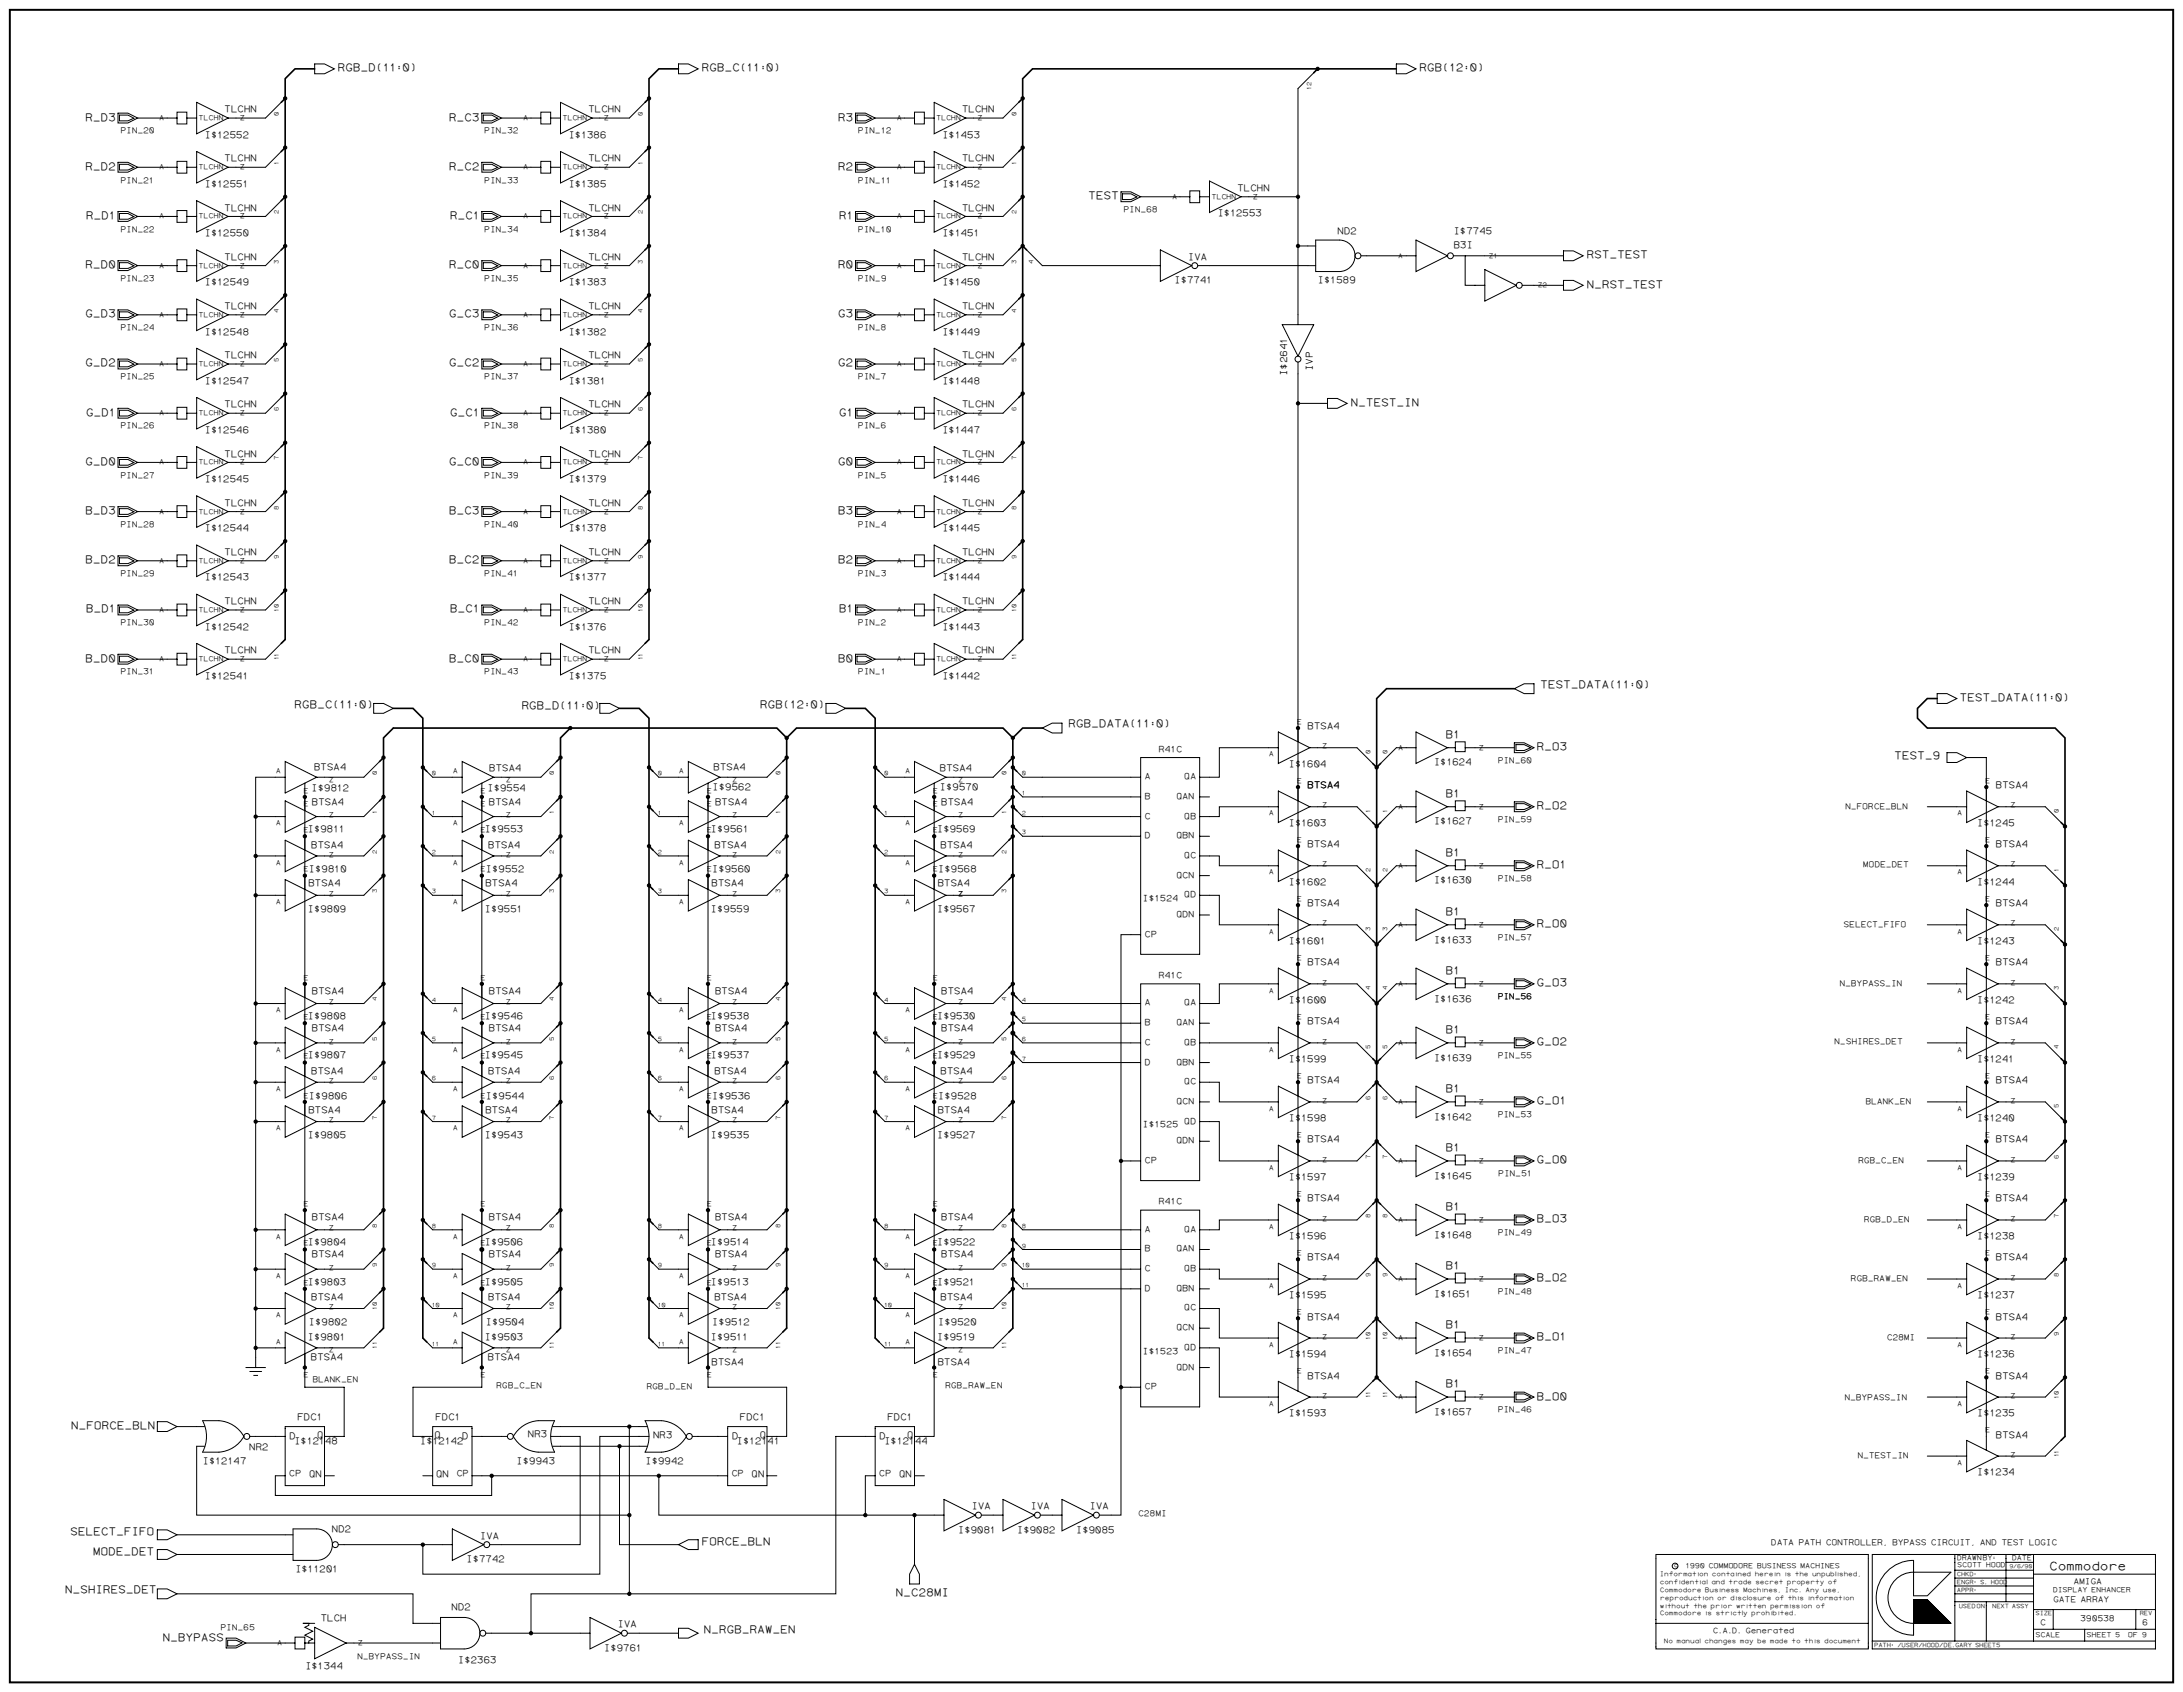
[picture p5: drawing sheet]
<svg xmlns="http://www.w3.org/2000/svg" width="1189mm" height="921mm" viewBox="0 0 1189 921" stroke-linecap="round" stroke-linejoin="round" font-family="sans-serif">
<defs><g id="words">
<text font-size="6.5" x="1116" y="855">Commodore</text>
<g font-size="6">
<text x="184" y="39">RGB_D(11:0)</text>
<text x="382" y="39">RGB_C(11:0)</text>
<text x="773" y="39">RGB(12:0)</text>
<text x="46" y="66">R_D3</text>
<text x="244" y="66">R_C3</text>
<text x="456" y="66">R3</text>
<text x="46" y="92">R_D2</text>
<text x="244" y="92">R_C2</text>
<text x="456" y="92">R2</text>
<text x="593" y="108">TEST</text>
<text x="47" y="119">R_D1</text>
<text x="245" y="119">R_C1</text>
<text x="457" y="119">R1</text>
<text x="864" y="141">RST_TEST</text>
<text x="46" y="146">R_D0</text>
<text x="244" y="146">R_C0</text>
<text x="456" y="146">R0</text>
<text x="864" y="157">N_RST_TEST</text>
<text x="46" y="173">G_D3</text>
<text x="244" y="173">G_C3</text>
<text x="456" y="173">G3</text>
<text x="46" y="200">G_D2</text>
<text x="244" y="200">G_C2</text>
<text x="456" y="200">G2</text>
<text x="735" y="221">N_TEST_IN</text>
<text x="47" y="226">G_D1</text>
<text x="245" y="226">G_C1</text>
<text x="457" y="226">G1</text>
<text x="46" y="253">G_D0</text>
<text x="244" y="253">G_C0</text>
<text x="456" y="253">G0</text>
<text x="46" y="280">B_D3</text>
<text x="244" y="280">B_C3</text>
<text x="456" y="280">B3</text>
<text x="46" y="307">B_D2</text>
<text x="244" y="307">B_C2</text>
<text x="456" y="307">B2</text>
<text x="47" y="333">B_D1</text>
<text x="245" y="333">B_C1</text>
<text x="457" y="333">B1</text>
<text x="46" y="360">B_D0</text>
<text x="244" y="360">B_C0</text>
<text x="456" y="360">B0</text>
<text x="839" y="375">TEST_DATA(11:0)</text>
<text x="1067" y="382">TEST_DATA(11:0)</text>
<text x="160" y="386">RGB_C(11:0)</text>
<text x="284" y="386">RGB_D(11:0)</text>
<text x="414" y="386">RGB(12:0)</text>
<text x="582" y="396">RGB_DATA(11:0)</text>
<text x="787" y="402">B1</text>
<text x="837" y="408">R_O3</text>
<text x="1032" y="413">TEST_9</text>
<text x="787" y="434">B1</text>
<text x="837" y="441">R_O2</text>
<text x="787" y="466">B1</text>
<text x="837" y="473">R_O1</text>
<text x="787" y="498">B1</text>
<text x="837" y="505">R_O0</text>
<text x="787" y="530">B1</text>
<text x="837" y="537">G_O3</text>
<text x="787" y="562">B1</text>
<text x="837" y="569">G_O2</text>
<text x="787" y="595">B1</text>
<text x="837" y="601">G_O1</text>
<text x="787" y="627">B1</text>
<text x="837" y="633">G_O0</text>
<text x="787" y="659">B1</text>
<text x="837" y="665">B_O3</text>
<text x="787" y="691">B1</text>
<text x="837" y="698">B_O2</text>
<text x="787" y="723">B1</text>
<text x="837" y="730">B_O1</text>
<text x="787" y="755">B1</text>
<text x="837" y="762">B_O0</text>
<text x="39" y="778">N_FORCE_BLN</text>
<text x="38" y="836">SELECT_FIFO</text>
<text x="382" y="841">FORCE_BLN</text>
<text x="51" y="847">MODE_DET</text>
<text x="35" y="867">N_SHIRES_DET</text>
<text x="488" y="869">N_C28MI</text>
<text x="89" y="893">N_BYPASS</text>
<text x="383" y="889">N_RGB_RAW_EN</text>
</g>
<g font-size="5.2">
<text x="122" y="61">TLCHN</text>
<text x="320" y="61">TLCHN</text>
<text x="524" y="61">TLCHN</text>
<text x="111" y="75">I$12552</text>
<text x="310" y="75">I$1386</text>
<text x="513" y="75">I$1453</text>
<text x="122" y="88">TLCHN</text>
<text x="320" y="88">TLCHN</text>
<text x="524" y="88">TLCHN</text>
<text x="111" y="102">I$12551</text>
<text x="310" y="102">I$1385</text>
<text x="513" y="102">I$1452</text>
<text x="674" y="104">TLCHN</text>
<text x="122" y="115">TLCHN</text>
<text x="320" y="115">TLCHN</text>
<text x="524" y="115">TLCHN</text>
<text x="663" y="118">I$12553</text>
<text x="111" y="129">I$12550</text>
<text x="310" y="129">I$1384</text>
<text x="513" y="129">I$1451</text>
<text x="728" y="127">ND2</text>
<text x="792" y="127">I$7745</text>
<text x="792" y="135">B3I</text>
<text x="122" y="141">TLCHN</text>
<text x="320" y="141">TLCHN</text>
<text x="524" y="141">TLCHN</text>
<text x="647" y="141">IVA</text>
<text x="111" y="155">I$12549</text>
<text x="310" y="155">I$1383</text>
<text x="513" y="155">I$1450</text>
<text x="639" y="154">I$7741</text>
<text x="718" y="154">I$1589</text>
<text x="122" y="168">TLCHN</text>
<text x="320" y="168">TLCHN</text>
<text x="524" y="168">TLCHN</text>
<text x="111" y="182">I$12548</text>
<text x="310" y="182">I$1382</text>
<text x="513" y="182">I$1449</text>
<text x="122" y="195">TLCHN</text>
<text x="320" y="195">TLCHN</text>
<text x="524" y="195">TLCHN</text>
<text x="715" y="202" transform="rotate(-90 715 202)">IVP</text>
<text x="111" y="209">I$12547</text>
<text x="310" y="209">I$1381</text>
<text x="513" y="209">I$1448</text>
<text x="701" y="205" transform="rotate(-90 701 205)">I$2641</text>
<text x="122" y="222">TLCHN</text>
<text x="320" y="222">TLCHN</text>
<text x="524" y="222">TLCHN</text>
<text x="111" y="236">I$12546</text>
<text x="310" y="236">I$1380</text>
<text x="513" y="236">I$1447</text>
<text x="122" y="249">TLCHN</text>
<text x="320" y="249">TLCHN</text>
<text x="524" y="249">TLCHN</text>
<text x="111" y="262">I$12545</text>
<text x="310" y="262">I$1379</text>
<text x="513" y="262">I$1446</text>
<text x="122" y="275">TLCHN</text>
<text x="320" y="275">TLCHN</text>
<text x="524" y="275">TLCHN</text>
<text x="111" y="289">I$12544</text>
<text x="310" y="289">I$1378</text>
<text x="513" y="289">I$1445</text>
<text x="122" y="302">TLCHN</text>
<text x="320" y="302">TLCHN</text>
<text x="524" y="302">TLCHN</text>
<text x="111" y="316">I$12543</text>
<text x="310" y="316">I$1377</text>
<text x="513" y="316">I$1444</text>
<text x="122" y="329">TLCHN</text>
<text x="320" y="329">TLCHN</text>
<text x="524" y="329">TLCHN</text>
<text x="111" y="343">I$12542</text>
<text x="310" y="343">I$1376</text>
<text x="513" y="343">I$1443</text>
<text x="122" y="356">TLCHN</text>
<text x="320" y="356">TLCHN</text>
<text x="524" y="356">TLCHN</text>
<text x="111" y="370">I$12541</text>
<text x="310" y="370">I$1375</text>
<text x="513" y="370">I$1442</text>
<text x="712" y="397">BTSA4</text>
<text x="171" y="419">BTSA4</text>
<text x="266" y="419">BTSA4</text>
<text x="388" y="419">BTSA4</text>
<text x="512" y="419">BTSA4</text>
<text x="702" y="417">I$1604</text>
<text x="781" y="417">I$1624</text>
<text x="169" y="430">I$9812</text>
<text x="265" y="431">I$9554</text>
<text x="388" y="430">I$9562</text>
<text x="512" y="430">I$9570</text>
<text x="712" y="429">BTSA4</text>
<text x="1087" y="429">BTSA4</text>
<text x="170" y="438">BTSA4</text>
<text x="266" y="438">BTSA4</text>
<text x="389" y="438">BTSA4</text>
<text x="512" y="438">BTSA4</text>
<text x="702" y="450">I$1603</text>
<text x="781" y="449">I$1627</text>
<text x="1077" y="450">I$1245</text>
<text x="167" y="453">I$9811</text>
<text x="264" y="453">I$9553</text>
<text x="387" y="453">I$9561</text>
<text x="510" y="453">I$9569</text>
<text x="169" y="462">BTSA4</text>
<text x="266" y="462">BTSA4</text>
<text x="389" y="462">BTSA4</text>
<text x="512" y="462">BTSA4</text>
<text x="712" y="461">BTSA4</text>
<text x="1087" y="461">BTSA4</text>
<text x="168" y="475">I$9810</text>
<text x="264" y="475">I$9552</text>
<text x="388" y="475">I$9560</text>
<text x="511" y="475">I$9568</text>
<text x="168" y="483">BTSA4</text>
<text x="264" y="483">BTSA4</text>
<text x="387" y="483">BTSA4</text>
<text x="511" y="483">BTSA4</text>
<text x="702" y="482">I$1602</text>
<text x="781" y="481">I$1630</text>
<text x="1077" y="482">I$1244</text>
<text x="167" y="497">I$9809</text>
<text x="264" y="497">I$9551</text>
<text x="387" y="497">I$9559</text>
<text x="510" y="497">I$9567</text>
<text x="712" y="493">BTSA4</text>
<text x="1087" y="493">BTSA4</text>
<text x="702" y="514">I$1601</text>
<text x="781" y="513">I$1633</text>
<text x="1077" y="514">I$1243</text>
<text x="712" y="526">BTSA4</text>
<text x="1087" y="526">BTSA4</text>
<text x="170" y="541">BTSA4</text>
<text x="266" y="541">BTSA4</text>
<text x="389" y="541">BTSA4</text>
<text x="512" y="541">BTSA4</text>
<text x="781" y="545">I$1636</text>
<text x="702" y="546">I$1600</text>
<text x="1077" y="546">I$1242</text>
<text x="167" y="555">I$9808</text>
<text x="264" y="555">I$9546</text>
<text x="387" y="555">I$9538</text>
<text x="510" y="555">I$9530</text>
<text x="712" y="558">BTSA4</text>
<text x="1087" y="558">BTSA4</text>
<text x="170" y="561">BTSA4</text>
<text x="266" y="561">BTSA4</text>
<text x="389" y="561">BTSA4</text>
<text x="512" y="561">BTSA4</text>
<text x="167" y="576">I$9807</text>
<text x="264" y="576">I$9545</text>
<text x="387" y="576">I$9537</text>
<text x="510" y="576">I$9529</text>
<text x="702" y="578">I$1599</text>
<text x="781" y="577">I$1639</text>
<text x="1077" y="578">I$1241</text>
<text x="169" y="585">BTSA4</text>
<text x="266" y="585">BTSA4</text>
<text x="389" y="585">BTSA4</text>
<text x="512" y="585">BTSA4</text>
<text x="712" y="590">BTSA4</text>
<text x="1087" y="590">BTSA4</text>
<text x="168" y="598">I$9806</text>
<text x="264" y="598">I$9544</text>
<text x="388" y="598">I$9536</text>
<text x="511" y="598">I$9528</text>
<text x="168" y="606">BTSA4</text>
<text x="264" y="606">BTSA4</text>
<text x="387" y="606">BTSA4</text>
<text x="511" y="606">BTSA4</text>
<text x="702" y="610">I$1598</text>
<text x="781" y="610">I$1642</text>
<text x="1077" y="610">I$1240</text>
<text x="167" y="620">I$9805</text>
<text x="264" y="620">I$9543</text>
<text x="387" y="620">I$9535</text>
<text x="510" y="620">I$9527</text>
<text x="712" y="622">BTSA4</text>
<text x="1087" y="622">BTSA4</text>
<text x="781" y="642">I$1645</text>
<text x="702" y="642">I$1597</text>
<text x="1077" y="642">I$1239</text>
<text x="712" y="654">BTSA4</text>
<text x="1087" y="654">BTSA4</text>
<text x="170" y="664">BTSA4</text>
<text x="266" y="664">BTSA4</text>
<text x="389" y="664">BTSA4</text>
<text x="512" y="664">BTSA4</text>
<text x="167" y="678">I$9804</text>
<text x="264" y="678">I$9506</text>
<text x="387" y="678">I$9514</text>
<text x="510" y="678">I$9522</text>
<text x="702" y="675">I$1596</text>
<text x="781" y="674">I$1648</text>
<text x="1077" y="675">I$1238</text>
<text x="170" y="684">BTSA4</text>
<text x="266" y="684">BTSA4</text>
<text x="389" y="684">BTSA4</text>
<text x="512" y="684">BTSA4</text>
<text x="712" y="686">BTSA4</text>
<text x="1087" y="686">BTSA4</text>
<text x="167" y="699">I$9803</text>
<text x="264" y="699">I$9505</text>
<text x="387" y="699">I$9513</text>
<text x="510" y="699">I$9521</text>
<text x="169" y="708">BTSA4</text>
<text x="266" y="708">BTSA4</text>
<text x="389" y="708">BTSA4</text>
<text x="512" y="708">BTSA4</text>
<text x="702" y="707">I$1595</text>
<text x="781" y="706">I$1651</text>
<text x="1077" y="707">I$1237</text>
<text x="712" y="718">BTSA4</text>
<text x="1087" y="718">BTSA4</text>
<text x="168" y="721">I$9802</text>
<text x="264" y="721">I$9504</text>
<text x="388" y="721">I$9512</text>
<text x="511" y="721">I$9520</text>
<text x="167" y="729">I$9801</text>
<text x="264" y="729">I$9503</text>
<text x="387" y="729">I$9511</text>
<text x="510" y="729">I$9519</text>
<text x="169" y="741">BTSA4</text>
<text x="266" y="741">BTSA4</text>
<text x="387" y="743">BTSA4</text>
<text x="511" y="743">BTSA4</text>
<text x="702" y="739">I$1594</text>
<text x="781" y="738">I$1654</text>
<text x="1077" y="739">I$1236</text>
<text x="712" y="750">BTSA4</text>
<text x="1087" y="750">BTSA4</text>
<text x="162" y="773">FDC1</text>
<text x="237" y="773">FDC1</text>
<text x="403" y="773">FDC1</text>
<text x="483" y="773">FDC1</text>
<text x="702" y="771">I$1593</text>
<text x="781" y="770">I$1657</text>
<text x="1077" y="771">I$1235</text>
<text x="158" y="783">D</text>
<text x="173" y="783">Q</text>
<text x="236" y="783">Q</text>
<text x="251" y="783">D</text>
<text x="287" y="782">NR3</text>
<text x="355" y="783">NR3</text>
<text x="399" y="783">D</text>
<text x="414" y="783">Q</text>
<text x="479" y="783">D</text>
<text x="494" y="783">Q</text>
<text x="1087" y="783">BTSA4</text>
<text x="136" y="789">NR2</text>
<text x="160" y="786">I$12148</text>
<text x="229" y="786">I$12142</text>
<text x="401" y="786">I$12141</text>
<text x="481" y="786">I$12144</text>
<text x="110" y="797">I$12147</text>
<text x="281" y="797">I$9943</text>
<text x="351" y="797">I$9942</text>
<text x="1077" y="803">I$1234</text>
<text x="168" y="804">QN</text>
<text x="237" y="804">QN</text>
<text x="409" y="804">QN</text>
<text x="489" y="804">QN</text>
<text x="529" y="822">IVA</text>
<text x="561" y="822">IVA</text>
<text x="593" y="822">IVA</text>
<text x="181" y="834">ND2</text>
<text x="261" y="838">IVA</text>
<text x="522" y="834">I$9081</text>
<text x="554" y="834">I$9082</text>
<text x="586" y="834">I$9085</text>
<text x="254" y="851">I$7742</text>
<text x="161" y="856">I$11201</text>
<text x="246" y="876">ND2</text>
<text x="174" y="882">TLCH</text>
<text x="336" y="886">IVA</text>
<text x="329" y="899">I$9761</text>
<text x="249" y="905">I$2363</text>
<text x="166" y="909">I$1344</text>
</g>
<g font-size="4.8">
<text x="631" y="409">R41C</text>
<text x="623" y="424">A</text>
<text x="645" y="424">QA</text>
<text x="623" y="435">B</text>
<text x="640" y="435">QAN</text>
<text x="623" y="446">C</text>
<text x="645" y="446">QB</text>
<text x="623" y="456">D</text>
<text x="640" y="456">QBN</text>
<text x="645" y="467">QC</text>
<text x="640" y="478">QCN</text>
<text x="622" y="491">I$1524</text>
<text x="645" y="488">QD</text>
<text x="640" y="499">QDN</text>
<text x="623" y="510">CP</text>
<text x="631" y="532">R41C</text>
<text x="623" y="547">A</text>
<text x="645" y="547">QA</text>
<text x="623" y="558">B</text>
<text x="640" y="558">QAN</text>
<text x="623" y="569">C</text>
<text x="645" y="569">QB</text>
<text x="623" y="580">D</text>
<text x="640" y="580">QBN</text>
<text x="645" y="590">QC</text>
<text x="640" y="601">QCN</text>
<text x="645" y="612">QD</text>
<text x="622" y="614">I$1525</text>
<text x="640" y="622">QDN</text>
<text x="623" y="633">CP</text>
<text x="631" y="656">R41C</text>
<text x="623" y="671">A</text>
<text x="645" y="671">QA</text>
<text x="623" y="681">B</text>
<text x="640" y="681">QAN</text>
<text x="623" y="692">C</text>
<text x="645" y="692">QB</text>
<text x="623" y="703">D</text>
<text x="640" y="703">QBN</text>
<text x="645" y="713">QC</text>
<text x="640" y="724">QCN</text>
<text x="622" y="737">I$1523</text>
<text x="645" y="735">QD</text>
<text x="640" y="746">QDN</text>
<text x="623" y="756">CP</text>
<text x="157" y="804">CP</text>
<text x="249" y="804">CP</text>
<text x="398" y="804">CP</text>
<text x="479" y="804">CP</text>
</g>
<g font-size="4.5">
<text x="66" y="73">PIN_20</text>
<text x="264" y="73">PIN_32</text>
<text x="467" y="73">PIN_12</text>
<text x="66" y="99">PIN_21</text>
<text x="264" y="99">PIN_33</text>
<text x="467" y="99">PIN_11</text>
<text x="612" y="115">PIN_68</text>
<text x="66" y="126">PIN_22</text>
<text x="264" y="126">PIN_34</text>
<text x="467" y="126">PIN_10</text>
<text x="66" y="153">PIN_23</text>
<text x="264" y="153">PIN_35</text>
<text x="467" y="153">PIN_9</text>
<text x="66" y="180">PIN_24</text>
<text x="264" y="180">PIN_36</text>
<text x="467" y="180">PIN_8</text>
<text x="66" y="206">PIN_25</text>
<text x="264" y="206">PIN_37</text>
<text x="467" y="206">PIN_7</text>
<text x="66" y="233">PIN_26</text>
<text x="264" y="233">PIN_38</text>
<text x="467" y="233">PIN_6</text>
<text x="66" y="260">PIN_27</text>
<text x="264" y="260">PIN_39</text>
<text x="467" y="260">PIN_5</text>
<text x="66" y="287">PIN_28</text>
<text x="264" y="287">PIN_40</text>
<text x="467" y="287">PIN_4</text>
<text x="66" y="314">PIN_29</text>
<text x="264" y="314">PIN_41</text>
<text x="467" y="314">PIN_3</text>
<text x="66" y="340">PIN_30</text>
<text x="264" y="340">PIN_42</text>
<text x="467" y="340">PIN_2</text>
<text x="66" y="367">PIN_31</text>
<text x="264" y="367">PIN_43</text>
<text x="467" y="367">PIN_1</text>
<text x="816" y="415">PIN_60</text>
<text x="1005" y="441">N_FORCE_BLN</text>
<text x="816" y="447">PIN_59</text>
<text x="1015" y="472">MODE_DET</text>
<text x="816" y="480">PIN_58</text>
<text x="1004" y="505">SELECT_FIFO</text>
<text x="816" y="512">PIN_57</text>
<text x="1002" y="537">N_BYPASS_IN</text>
<text x="816" y="544">PIN_56</text>
<text x="999" y="568">N_SHIRES_DET</text>
<text x="816" y="576">PIN_55</text>
<text x="1016" y="601">BLANK_EN</text>
<text x="816" y="608">PIN_53</text>
<text x="1012" y="633">RGB_C_EN</text>
<text x="816" y="640">PIN_51</text>
<text x="1015" y="665">RGB_D_EN</text>
<text x="816" y="672">PIN_49</text>
<text x="1008" y="697">RGB_RAW_EN</text>
<text x="816" y="705">PIN_48</text>
<text x="1027" y="730">C28MI</text>
<text x="816" y="737">PIN_47</text>
<text x="170" y="752">BLANK_EN</text>
<text x="270" y="755">RGB_C_EN</text>
<text x="515" y="756">RGB_RAW_EN</text>
<text x="352" y="756">RGB_D_EN</text>
<text x="1004" y="762">N_BYPASS_IN</text>
<text x="816" y="769">PIN_46</text>
<text x="1012" y="794">N_TEST_IN</text>
<text x="620" y="825">C28MI</text>
<text x="964" y="841">DATA PATH CONTROLLER, BYPASS CIRCUIT, AND TEST LOGIC</text>
<text x="1129" y="863">AMIGA</text>
<text x="1118" y="872">GATE ARRAY</text>
<text x="120" y="887">PIN_65</text>
<text x="1111" y="885">C</text>
<text x="1133" y="883">390538</text>
<text x="1167" y="884">6</text>
<text x="194" y="903">N_BYPASS_IN</text>
</g>
<text font-size="4.2" x="933" y="889">C.A.D. Generated</text>
<g font-size="3.9">
<text x="87" y="65">A</text>
<text x="108" y="65">TLCHN</text>
<text x="131" y="65">Z</text>
<text x="285" y="65">A</text>
<text x="306" y="65">TLCHN</text>
<text x="329" y="65">Z</text>
<text x="488" y="65">A</text>
<text x="510" y="65">TLCHN</text>
<text x="532" y="65">Z</text>
<text x="87" y="92">A</text>
<text x="108" y="92">TLCHN</text>
<text x="131" y="92">Z</text>
<text x="285" y="92">A</text>
<text x="306" y="92">TLCHN</text>
<text x="329" y="92">Z</text>
<text x="488" y="92">A</text>
<text x="510" y="92">TLCHN</text>
<text x="532" y="92">Z</text>
<text x="638" y="108">A</text>
<text x="660" y="108">TLCHN</text>
<text x="682" y="108">Z</text>
<text x="87" y="119">A</text>
<text x="108" y="119">TLCHN</text>
<text x="131" y="119">Z</text>
<text x="285" y="119">A</text>
<text x="306" y="119">TLCHN</text>
<text x="329" y="119">Z</text>
<text x="488" y="119">A</text>
<text x="510" y="119">TLCHN</text>
<text x="532" y="119">Z</text>
<text x="87" y="146">A</text>
<text x="108" y="146">TLCHN</text>
<text x="131" y="146">Z</text>
<text x="285" y="146">A</text>
<text x="306" y="146">TLCHN</text>
<text x="329" y="146">Z</text>
<text x="488" y="146">A</text>
<text x="510" y="146">TLCHN</text>
<text x="532" y="146">Z</text>
<text x="87" y="172">A</text>
<text x="108" y="172">TLCHN</text>
<text x="131" y="172">Z</text>
<text x="285" y="172">A</text>
<text x="306" y="172">TLCHN</text>
<text x="329" y="172">Z</text>
<text x="488" y="172">A</text>
<text x="510" y="172">TLCHN</text>
<text x="532" y="172">Z</text>
<text x="87" y="199">A</text>
<text x="108" y="199">TLCHN</text>
<text x="131" y="199">Z</text>
<text x="285" y="199">A</text>
<text x="306" y="199">TLCHN</text>
<text x="329" y="199">Z</text>
<text x="488" y="199">A</text>
<text x="510" y="199">TLCHN</text>
<text x="532" y="199">Z</text>
<text x="87" y="226">A</text>
<text x="108" y="226">TLCHN</text>
<text x="131" y="226">Z</text>
<text x="285" y="226">A</text>
<text x="306" y="226">TLCHN</text>
<text x="329" y="226">Z</text>
<text x="488" y="226">A</text>
<text x="510" y="226">TLCHN</text>
<text x="532" y="226">Z</text>
<text x="87" y="253">A</text>
<text x="108" y="253">TLCHN</text>
<text x="131" y="253">Z</text>
<text x="285" y="253">A</text>
<text x="306" y="253">TLCHN</text>
<text x="329" y="253">Z</text>
<text x="488" y="253">A</text>
<text x="510" y="253">TLCHN</text>
<text x="532" y="253">Z</text>
<text x="87" y="280">A</text>
<text x="108" y="280">TLCHN</text>
<text x="131" y="280">Z</text>
<text x="285" y="280">A</text>
<text x="306" y="280">TLCHN</text>
<text x="329" y="280">Z</text>
<text x="488" y="280">A</text>
<text x="510" y="280">TLCHN</text>
<text x="532" y="280">Z</text>
<text x="87" y="306">A</text>
<text x="108" y="306">TLCHN</text>
<text x="131" y="306">Z</text>
<text x="285" y="306">A</text>
<text x="306" y="306">TLCHN</text>
<text x="329" y="306">Z</text>
<text x="488" y="306">A</text>
<text x="510" y="306">TLCHN</text>
<text x="532" y="306">Z</text>
<text x="87" y="333">A</text>
<text x="108" y="333">TLCHN</text>
<text x="131" y="333">Z</text>
<text x="285" y="333">A</text>
<text x="306" y="333">TLCHN</text>
<text x="329" y="333">Z</text>
<text x="488" y="333">A</text>
<text x="510" y="333">TLCHN</text>
<text x="532" y="333">Z</text>
<text x="87" y="360">A</text>
<text x="108" y="360">TLCHN</text>
<text x="131" y="360">Z</text>
<text x="285" y="360">A</text>
<text x="306" y="360">TLCHN</text>
<text x="329" y="360">Z</text>
<text x="488" y="360">A</text>
<text x="510" y="360">TLCHN</text>
<text x="532" y="360">Z</text>
<text x="706" y="394">E</text>
<text x="720" y="407">Z</text>
<text x="691" y="412">A</text>
<text x="762" y="408">A</text>
<text x="805" y="408">Z</text>
<text x="150" y="421">A</text>
<text x="179" y="425">Z</text>
<text x="247" y="421">A</text>
<text x="276" y="425">Z</text>
<text x="370" y="421">A</text>
<text x="399" y="425">Z</text>
<text x="493" y="421">A</text>
<text x="522" y="425">Z</text>
<text x="165" y="432">E</text>
<text x="262" y="432">E</text>
<text x="385" y="432">E</text>
<text x="508" y="432">E</text>
<text x="706" y="426">E</text>
<text x="1081" y="426">E</text>
<text x="165" y="439">E</text>
<text x="262" y="439">E</text>
<text x="385" y="439">E</text>
<text x="508" y="439">E</text>
<text x="691" y="444">A</text>
<text x="720" y="440">Z</text>
<text x="762" y="440">A</text>
<text x="805" y="440">Z</text>
<text x="1066" y="444">A</text>
<text x="1095" y="440">Z</text>
<text x="150" y="449">A</text>
<text x="179" y="445">Z</text>
<text x="247" y="449">A</text>
<text x="276" y="445">Z</text>
<text x="370" y="449">A</text>
<text x="399" y="445">Z</text>
<text x="493" y="449">A</text>
<text x="522" y="445">Z</text>
<text x="165" y="453">E</text>
<text x="262" y="453">E</text>
<text x="385" y="453">E</text>
<text x="508" y="453">E</text>
<text x="706" y="458">E</text>
<text x="1081" y="458">E</text>
<text x="179" y="466">Z</text>
<text x="276" y="466">Z</text>
<text x="399" y="466">Z</text>
<text x="522" y="466">Z</text>
<text x="150" y="471">A</text>
<text x="247" y="471">A</text>
<text x="370" y="471">A</text>
<text x="493" y="471">A</text>
<text x="720" y="472">Z</text>
<text x="762" y="472">A</text>
<text x="805" y="472">Z</text>
<text x="1095" y="472">Z</text>
<text x="165" y="474">E</text>
<text x="262" y="474">E</text>
<text x="385" y="474">E</text>
<text x="508" y="474">E</text>
<text x="691" y="476">A</text>
<text x="1066" y="476">A</text>
<text x="179" y="488">Z</text>
<text x="276" y="488">Z</text>
<text x="399" y="488">Z</text>
<text x="522" y="488">Z</text>
<text x="706" y="490">E</text>
<text x="1081" y="490">E</text>
<text x="150" y="492">A</text>
<text x="247" y="492">A</text>
<text x="370" y="492">A</text>
<text x="493" y="492">A</text>
<text x="720" y="504">Z</text>
<text x="1095" y="504">Z</text>
<text x="691" y="508">A</text>
<text x="762" y="505">A</text>
<text x="805" y="505">Z</text>
<text x="1066" y="508">A</text>
<text x="706" y="523">E</text>
<text x="1081" y="523">E</text>
<text x="165" y="533">E</text>
<text x="262" y="533">E</text>
<text x="385" y="533">E</text>
<text x="508" y="533">E</text>
<text x="720" y="536">Z</text>
<text x="762" y="537">A</text>
<text x="805" y="537">Z</text>
<text x="1095" y="536">Z</text>
<text x="691" y="540">A</text>
<text x="1066" y="540">A</text>
<text x="150" y="551">A</text>
<text x="179" y="547">Z</text>
<text x="247" y="551">A</text>
<text x="276" y="547">Z</text>
<text x="370" y="551">A</text>
<text x="399" y="547">Z</text>
<text x="493" y="551">A</text>
<text x="522" y="547">Z</text>
<text x="165" y="555">E</text>
<text x="262" y="555">E</text>
<text x="385" y="555">E</text>
<text x="508" y="555">E</text>
<text x="706" y="555">E</text>
<text x="1081" y="555">E</text>
<text x="179" y="568">Z</text>
<text x="276" y="568">Z</text>
<text x="399" y="568">Z</text>
<text x="522" y="568">Z</text>
<text x="720" y="568">Z</text>
<text x="762" y="569">A</text>
<text x="805" y="569">Z</text>
<text x="1095" y="568">Z</text>
<text x="150" y="572">A</text>
<text x="247" y="572">A</text>
<text x="370" y="572">A</text>
<text x="493" y="572">A</text>
<text x="691" y="572">A</text>
<text x="1066" y="572">A</text>
<text x="165" y="576">E</text>
<text x="262" y="576">E</text>
<text x="385" y="576">E</text>
<text x="508" y="576">E</text>
<text x="706" y="587">E</text>
<text x="1081" y="587">E</text>
<text x="150" y="594">A</text>
<text x="179" y="590">Z</text>
<text x="247" y="594">A</text>
<text x="276" y="590">Z</text>
<text x="370" y="594">A</text>
<text x="399" y="590">Z</text>
<text x="493" y="594">A</text>
<text x="522" y="590">Z</text>
<text x="165" y="598">E</text>
<text x="262" y="598">E</text>
<text x="385" y="598">E</text>
<text x="508" y="598">E</text>
<text x="691" y="605">A</text>
<text x="720" y="600">Z</text>
<text x="762" y="601">A</text>
<text x="805" y="601">Z</text>
<text x="1066" y="605">A</text>
<text x="1095" y="600">Z</text>
<text x="179" y="611">Z</text>
<text x="276" y="611">Z</text>
<text x="399" y="611">Z</text>
<text x="522" y="611">Z</text>
<text x="150" y="615">A</text>
<text x="247" y="615">A</text>
<text x="370" y="615">A</text>
<text x="493" y="615">A</text>
<text x="706" y="619">E</text>
<text x="1081" y="619">E</text>
<text x="720" y="632">Z</text>
<text x="762" y="633">A</text>
<text x="805" y="633">Z</text>
<text x="1095" y="632">Z</text>
<text x="691" y="637">A</text>
<text x="1066" y="637">A</text>
<text x="706" y="651">E</text>
<text x="1081" y="651">E</text>
<text x="165" y="656">E</text>
<text x="262" y="656">E</text>
<text x="385" y="656">E</text>
<text x="508" y="656">E</text>
<text x="720" y="664">Z</text>
<text x="762" y="665">A</text>
<text x="805" y="665">Z</text>
<text x="1095" y="664">Z</text>
<text x="179" y="670">Z</text>
<text x="276" y="670">Z</text>
<text x="399" y="670">Z</text>
<text x="522" y="670">Z</text>
<text x="691" y="669">A</text>
<text x="1066" y="669">A</text>
<text x="150" y="674">A</text>
<text x="165" y="678">E</text>
<text x="247" y="674">A</text>
<text x="262" y="678">E</text>
<text x="370" y="674">A</text>
<text x="385" y="678">E</text>
<text x="493" y="674">A</text>
<text x="508" y="678">E</text>
<text x="706" y="683">E</text>
<text x="1081" y="683">E</text>
<text x="150" y="696">A</text>
<text x="179" y="691">Z</text>
<text x="247" y="696">A</text>
<text x="276" y="691">Z</text>
<text x="370" y="696">A</text>
<text x="399" y="691">Z</text>
<text x="493" y="696">A</text>
<text x="522" y="691">Z</text>
<text x="165" y="699">E</text>
<text x="262" y="699">E</text>
<text x="385" y="699">E</text>
<text x="508" y="699">E</text>
<text x="691" y="701">A</text>
<text x="720" y="697">Z</text>
<text x="762" y="697">A</text>
<text x="805" y="697">Z</text>
<text x="1066" y="701">A</text>
<text x="1095" y="697">Z</text>
<text x="179" y="713">Z</text>
<text x="276" y="713">Z</text>
<text x="399" y="713">Z</text>
<text x="522" y="713">Z</text>
<text x="150" y="717">A</text>
<text x="247" y="717">A</text>
<text x="370" y="717">A</text>
<text x="493" y="717">A</text>
<text x="706" y="715">E</text>
<text x="1081" y="715">E</text>
<text x="150" y="732">A</text>
<text x="247" y="732">A</text>
<text x="370" y="732">A</text>
<text x="493" y="732">A</text>
<text x="720" y="729">Z</text>
<text x="762" y="729">A</text>
<text x="805" y="729">Z</text>
<text x="1095" y="729">Z</text>
<text x="179" y="736">Z</text>
<text x="276" y="736">Z</text>
<text x="399" y="736">Z</text>
<text x="522" y="736">Z</text>
<text x="691" y="733">A</text>
<text x="1066" y="733">A</text>
<text x="165" y="749">E</text>
<text x="262" y="749">E</text>
<text x="385" y="749">E</text>
<text x="508" y="749">E</text>
<text x="706" y="748">E</text>
<text x="1081" y="748">E</text>
<text x="720" y="761">Z</text>
<text x="762" y="762">A</text>
<text x="805" y="762">Z</text>
<text x="1095" y="761">Z</text>
<text x="691" y="765">A</text>
<text x="1066" y="765">A</text>
<text x="1081" y="780">E</text>
<text x="1066" y="797">A</text>
<text x="1095" y="793">Z</text>
<text x="1066" y="849">DRAWNBY:</text>
<text x="1096" y="849">DATE</text>
<text x="918" y="854">1990 COMMODORE BUSINESS MACHINES</text>
<text x="1066" y="853">SCOTT HOOD</text>
<text x="1118" y="867">DISPLAY ENHANCER</text>
<text x="1109" y="891">SCALE</text>
<text x="1136" y="891">SHEET 5</text>
<text x="1159" y="891">OF 9</text>
<text x="151" y="896">A</text>
<text x="195" y="896">Z</text>
</g>
<g font-size="3.6">
<text x="762" y="140">A</text>
<text x="811" y="140">Z1</text>
<text x="838" y="156">Z2</text>
</g>
<g font-size="3.5">
<text x="912" y="853">c</text>
<text x="904" y="858">Information contained herein is the unpublished,</text>
<text x="904" y="862">confidential and trade secret property of</text>
<text x="904" y="867">Commodore Business Machines, Inc. Any use,</text>
<text x="904" y="871">reproduction or disclosure of this information</text>
<text x="904" y="875">without the prior written permission of</text>
<text x="904" y="879">Commodore is strictly prohibited.</text>
<text x="906" y="894">No manual changes may be made to this document</text>
</g>
<g font-size="3.3">
<text x="714" y="49" transform="rotate(-90 714 49)">12</text>
<text x="152" y="63" transform="rotate(-90 152 63)">0</text>
<text x="350" y="63" transform="rotate(-90 350 63)">0</text>
<text x="553" y="63" transform="rotate(-90 553 63)">0</text>
<text x="152" y="90" transform="rotate(-90 152 90)">1</text>
<text x="350" y="90" transform="rotate(-90 350 90)">1</text>
<text x="553" y="90" transform="rotate(-90 553 90)">1</text>
<text x="152" y="117" transform="rotate(-90 152 117)">2</text>
<text x="350" y="117" transform="rotate(-90 350 117)">2</text>
<text x="553" y="117" transform="rotate(-90 553 117)">2</text>
<text x="152" y="143" transform="rotate(-90 152 143)">3</text>
<text x="350" y="143" transform="rotate(-90 350 143)">3</text>
<text x="553" y="143" transform="rotate(-90 553 143)">3</text>
<text x="563" y="143" transform="rotate(-90 563 143)">4</text>
<text x="152" y="170" transform="rotate(-90 152 170)">4</text>
<text x="350" y="170" transform="rotate(-90 350 170)">4</text>
<text x="553" y="170" transform="rotate(-90 553 170)">4</text>
<text x="152" y="197" transform="rotate(-90 152 197)">5</text>
<text x="350" y="197" transform="rotate(-90 350 197)">5</text>
<text x="553" y="197" transform="rotate(-90 553 197)">5</text>
<text x="152" y="224" transform="rotate(-90 152 224)">6</text>
<text x="350" y="224" transform="rotate(-90 350 224)">6</text>
<text x="553" y="224" transform="rotate(-90 553 224)">6</text>
<text x="152" y="251" transform="rotate(-90 152 251)">7</text>
<text x="350" y="251" transform="rotate(-90 350 251)">7</text>
<text x="553" y="251" transform="rotate(-90 553 251)">7</text>
<text x="152" y="277" transform="rotate(-90 152 277)">8</text>
<text x="350" y="277" transform="rotate(-90 350 277)">8</text>
<text x="553" y="277" transform="rotate(-90 553 277)">8</text>
<text x="152" y="304" transform="rotate(-90 152 304)">9</text>
<text x="350" y="304" transform="rotate(-90 350 304)">9</text>
<text x="553" y="304" transform="rotate(-90 553 304)">9</text>
<text x="152" y="333" transform="rotate(-90 152 333)">10</text>
<text x="350" y="333" transform="rotate(-90 350 333)">10</text>
<text x="553" y="333" transform="rotate(-90 553 333)">10</text>
<text x="152" y="360" transform="rotate(-90 152 360)">11</text>
<text x="350" y="360" transform="rotate(-90 350 360)">11</text>
<text x="553" y="360" transform="rotate(-90 553 360)">11</text>
<text x="746" y="410" transform="rotate(-90 746 410)">0</text>
<text x="755" y="410" transform="rotate(-90 755 410)">0</text>
<text x="205" y="422" transform="rotate(-90 205 422)">0</text>
<text x="235" y="422">0</text>
<text x="302" y="422" transform="rotate(-90 302 422)">0</text>
<text x="358" y="422">0</text>
<text x="425" y="422" transform="rotate(-90 425 422)">0</text>
<text x="481" y="422">0</text>
<text x="548" y="422" transform="rotate(-90 548 422)">0</text>
<text x="556" y="422">0</text>
<text x="556" y="433">1</text>
<text x="205" y="443" transform="rotate(-90 205 443)">1</text>
<text x="235" y="443">1</text>
<text x="302" y="443" transform="rotate(-90 302 443)">1</text>
<text x="358" y="443">1</text>
<text x="425" y="443" transform="rotate(-90 425 443)">1</text>
<text x="481" y="443">1</text>
<text x="548" y="443" transform="rotate(-90 548 443)">1</text>
<text x="556" y="443">2</text>
<text x="746" y="442" transform="rotate(-90 746 442)">1</text>
<text x="755" y="442" transform="rotate(-90 755 442)">1</text>
<text x="1121" y="442" transform="rotate(-90 1121 442)">0</text>
<text x="556" y="454">3</text>
<text x="205" y="465" transform="rotate(-90 205 465)">2</text>
<text x="235" y="465">2</text>
<text x="302" y="465" transform="rotate(-90 302 465)">2</text>
<text x="358" y="465">2</text>
<text x="425" y="465" transform="rotate(-90 425 465)">2</text>
<text x="481" y="465">2</text>
<text x="548" y="465" transform="rotate(-90 548 465)">2</text>
<text x="746" y="475" transform="rotate(-90 746 475)">2</text>
<text x="755" y="475" transform="rotate(-90 755 475)">2</text>
<text x="1121" y="475" transform="rotate(-90 1121 475)">1</text>
<text x="205" y="486" transform="rotate(-90 205 486)">3</text>
<text x="235" y="486">3</text>
<text x="302" y="486" transform="rotate(-90 302 486)">3</text>
<text x="358" y="486">3</text>
<text x="425" y="486" transform="rotate(-90 425 486)">3</text>
<text x="481" y="486">3</text>
<text x="548" y="486" transform="rotate(-90 548 486)">3</text>
<text x="746" y="507" transform="rotate(-90 746 507)">3</text>
<text x="755" y="507" transform="rotate(-90 755 507)">3</text>
<text x="1121" y="507" transform="rotate(-90 1121 507)">2</text>
<text x="746" y="539" transform="rotate(-90 746 539)">4</text>
<text x="755" y="539" transform="rotate(-90 755 539)">4</text>
<text x="1121" y="539" transform="rotate(-90 1121 539)">3</text>
<text x="205" y="545" transform="rotate(-90 205 545)">4</text>
<text x="235" y="545">4</text>
<text x="302" y="545" transform="rotate(-90 302 545)">4</text>
<text x="358" y="545">4</text>
<text x="425" y="545" transform="rotate(-90 425 545)">4</text>
<text x="481" y="545">4</text>
<text x="548" y="545" transform="rotate(-90 548 545)">4</text>
<text x="556" y="545">4</text>
<text x="556" y="556">5</text>
<text x="205" y="567" transform="rotate(-90 205 567)">5</text>
<text x="235" y="567">5</text>
<text x="302" y="567" transform="rotate(-90 302 567)">5</text>
<text x="358" y="567">5</text>
<text x="425" y="567" transform="rotate(-90 425 567)">5</text>
<text x="481" y="567">5</text>
<text x="548" y="567" transform="rotate(-90 548 567)">5</text>
<text x="556" y="567">6</text>
<text x="746" y="571" transform="rotate(-90 746 571)">5</text>
<text x="755" y="571" transform="rotate(-90 755 571)">5</text>
<text x="1121" y="571" transform="rotate(-90 1121 571)">4</text>
<text x="556" y="577">7</text>
<text x="205" y="588" transform="rotate(-90 205 588)">6</text>
<text x="235" y="588">6</text>
<text x="302" y="588" transform="rotate(-90 302 588)">6</text>
<text x="358" y="588">6</text>
<text x="425" y="588" transform="rotate(-90 425 588)">6</text>
<text x="481" y="588">6</text>
<text x="548" y="588" transform="rotate(-90 548 588)">6</text>
<text x="746" y="599" transform="rotate(-90 746 599)">6</text>
<text x="755" y="599" transform="rotate(-90 755 599)">6</text>
<text x="1121" y="603" transform="rotate(-90 1121 603)">5</text>
<text x="205" y="609" transform="rotate(-90 205 609)">7</text>
<text x="235" y="610">7</text>
<text x="302" y="609" transform="rotate(-90 302 609)">7</text>
<text x="358" y="610">7</text>
<text x="425" y="609" transform="rotate(-90 425 609)">7</text>
<text x="481" y="610">7</text>
<text x="548" y="609" transform="rotate(-90 548 609)">7</text>
<text x="746" y="631" transform="rotate(-90 746 631)">7</text>
<text x="755" y="631" transform="rotate(-90 755 631)">7</text>
<text x="1121" y="631" transform="rotate(-90 1121 631)">6</text>
<text x="746" y="663" transform="rotate(-90 746 663)">8</text>
<text x="755" y="663" transform="rotate(-90 755 663)">8</text>
<text x="1121" y="663" transform="rotate(-90 1121 663)">7</text>
<text x="205" y="668" transform="rotate(-90 205 668)">8</text>
<text x="235" y="668">8</text>
<text x="302" y="668" transform="rotate(-90 302 668)">8</text>
<text x="358" y="668">8</text>
<text x="425" y="668" transform="rotate(-90 425 668)">8</text>
<text x="481" y="668">8</text>
<text x="548" y="668" transform="rotate(-90 548 668)">8</text>
<text x="556" y="668">8</text>
<text x="556" y="679">9</text>
<text x="205" y="690" transform="rotate(-90 205 690)">9</text>
<text x="235" y="690">9</text>
<text x="302" y="690" transform="rotate(-90 302 690)">9</text>
<text x="358" y="690">9</text>
<text x="425" y="690" transform="rotate(-90 425 690)">9</text>
<text x="481" y="690">9</text>
<text x="548" y="690" transform="rotate(-90 548 690)">9</text>
<text x="556" y="690">10</text>
<text x="746" y="695" transform="rotate(-90 746 695)">9</text>
<text x="755" y="695" transform="rotate(-90 755 695)">9</text>
<text x="1121" y="695" transform="rotate(-90 1121 695)">8</text>
<text x="556" y="701">11</text>
<text x="205" y="713" transform="rotate(-90 205 713)">10</text>
<text x="235" y="711">10</text>
<text x="302" y="713" transform="rotate(-90 302 713)">10</text>
<text x="358" y="711">10</text>
<text x="425" y="713" transform="rotate(-90 425 713)">10</text>
<text x="481" y="711">10</text>
<text x="548" y="713" transform="rotate(-90 548 713)">10</text>
<text x="746" y="729" transform="rotate(-90 746 729)">10</text>
<text x="755" y="729" transform="rotate(-90 755 729)">10</text>
<text x="1121" y="727" transform="rotate(-90 1121 727)">9</text>
<text x="205" y="734" transform="rotate(-90 205 734)">11</text>
<text x="235" y="733">11</text>
<text x="302" y="734" transform="rotate(-90 302 734)">11</text>
<text x="358" y="733">11</text>
<text x="425" y="734" transform="rotate(-90 425 734)">11</text>
<text x="481" y="733">11</text>
<text x="548" y="734" transform="rotate(-90 548 734)">11</text>
<text x="746" y="761" transform="rotate(-90 746 761)">11</text>
<text x="755" y="761" transform="rotate(-90 755 761)">11</text>
<text x="1121" y="761" transform="rotate(-90 1121 761)">10</text>
<text x="1121" y="793" transform="rotate(-90 1121 793)">11</text>
<text x="1066" y="858">CHKD:</text>
<text x="1066" y="862">ENGR: S. HOOD</text>
<text x="1066" y="867">APPR:</text>
<text x="1067" y="875">USED ON</text>
<text x="1085" y="875">NEXT ASSY</text>
<text x="1109" y="879">SIZE</text>
<text x="1165" y="879">REV</text>
<text x="1021" y="897">PATH: /USER/HOOD/DE.GARY SHEET5</text>
</g>
<text font-size="3" x="1094" y="853">9/6/90</text>
</g></defs>
<path d="M5 5h1179v911h-1179z" fill="none" stroke="#fff" stroke-width=".54"/>
<path d="M5 5h1179v911h-1179z" fill="none" stroke="#000" stroke-width="1.1"/>
<g fill="#000">
<circle cx="718" cy="37" r=".9"/>
<circle cx="155" cy="54" r=".9"/>
<circle cx="353" cy="54" r=".9"/>
<circle cx="557" cy="54" r=".9"/>
<circle cx="155" cy="80" r=".9"/>
<circle cx="353" cy="80" r=".9"/>
<circle cx="557" cy="80" r=".9"/>
<circle cx="155" cy="107" r=".9"/>
<circle cx="353" cy="107" r=".9"/>
<circle cx="557" cy="107" r=".9"/>
<circle cx="707" cy="107" r=".9"/>
<circle cx="155" cy="134" r=".9"/>
<circle cx="353" cy="134" r=".9"/>
<circle cx="557" cy="134" r=".9"/>
<circle cx="707" cy="134" r=".9"/>
<circle cx="155" cy="161" r=".9"/>
<circle cx="353" cy="161" r=".9"/>
<circle cx="557" cy="161" r=".9"/>
<circle cx="155" cy="187" r=".9"/>
<circle cx="353" cy="187" r=".9"/>
<circle cx="557" cy="187" r=".9"/>
<circle cx="155" cy="214" r=".9"/>
<circle cx="353" cy="214" r=".9"/>
<circle cx="557" cy="214" r=".9"/>
<circle cx="707" cy="220" r=".9"/>
<circle cx="155" cy="241" r=".9"/>
<circle cx="353" cy="241" r=".9"/>
<circle cx="557" cy="241" r=".9"/>
<circle cx="155" cy="268" r=".9"/>
<circle cx="353" cy="268" r=".9"/>
<circle cx="557" cy="268" r=".9"/>
<circle cx="155" cy="295" r=".9"/>
<circle cx="353" cy="295" r=".9"/>
<circle cx="557" cy="295" r=".9"/>
<circle cx="155" cy="321" r=".9"/>
<circle cx="353" cy="321" r=".9"/>
<circle cx="557" cy="321" r=".9"/>
<circle cx="311" cy="396" r=".9"/>
<circle cx="707" cy="396" r=".9"/>
<circle cx="209" cy="412" r=".9"/>
<circle cx="230" cy="418" r=".9"/>
<circle cx="305" cy="412" r=".9"/>
<circle cx="353" cy="418" r=".9"/>
<circle cx="428" cy="402" r=".9"/>
<circle cx="428" cy="412" r=".9"/>
<circle cx="477" cy="418" r=".9"/>
<circle cx="552" cy="402" r=".9"/>
<circle cx="552" cy="418" r=".9"/>
<circle cx="552" cy="412" r=".9"/>
<circle cx="750" cy="418" r=".9"/>
<circle cx="166" cy="434" r=".9"/>
<circle cx="209" cy="434" r=".9"/>
<circle cx="230" cy="439" r=".9"/>
<circle cx="262" cy="434" r=".9"/>
<circle cx="305" cy="434" r=".9"/>
<circle cx="353" cy="439" r=".9"/>
<circle cx="386" cy="434" r=".9"/>
<circle cx="428" cy="434" r=".9"/>
<circle cx="477" cy="439" r=".9"/>
<circle cx="509" cy="434" r=".9"/>
<circle cx="552" cy="439" r=".9"/>
<circle cx="552" cy="428" r=".9"/>
<circle cx="552" cy="434" r=".9"/>
<circle cx="707" cy="428" r=".9"/>
<circle cx="1082" cy="428" r=".9"/>
<circle cx="139" cy="445" r=".9"/>
<circle cx="166" cy="455" r=".9"/>
<circle cx="209" cy="455" r=".9"/>
<circle cx="262" cy="455" r=".9"/>
<circle cx="305" cy="455" r=".9"/>
<circle cx="386" cy="455" r=".9"/>
<circle cx="428" cy="455" r=".9"/>
<circle cx="509" cy="455" r=".9"/>
<circle cx="552" cy="450" r=".9"/>
<circle cx="552" cy="455" r=".9"/>
<circle cx="750" cy="450" r=".9"/>
<circle cx="1125" cy="450" r=".9"/>
<circle cx="139" cy="466" r=".9"/>
<circle cx="166" cy="477" r=".9"/>
<circle cx="209" cy="477" r=".9"/>
<circle cx="230" cy="461" r=".9"/>
<circle cx="262" cy="477" r=".9"/>
<circle cx="305" cy="477" r=".9"/>
<circle cx="353" cy="461" r=".9"/>
<circle cx="386" cy="477" r=".9"/>
<circle cx="428" cy="477" r=".9"/>
<circle cx="477" cy="461" r=".9"/>
<circle cx="509" cy="477" r=".9"/>
<circle cx="552" cy="477" r=".9"/>
<circle cx="707" cy="461" r=".9"/>
<circle cx="1082" cy="461" r=".9"/>
<circle cx="139" cy="487" r=".9"/>
<circle cx="230" cy="482" r=".9"/>
<circle cx="353" cy="482" r=".9"/>
<circle cx="477" cy="482" r=".9"/>
<circle cx="707" cy="493" r=".9"/>
<circle cx="750" cy="482" r=".9"/>
<circle cx="1082" cy="493" r=".9"/>
<circle cx="1125" cy="482" r=".9"/>
<circle cx="750" cy="514" r=".9"/>
<circle cx="1125" cy="514" r=".9"/>
<circle cx="166" cy="536" r=".9"/>
<circle cx="209" cy="536" r=".9"/>
<circle cx="262" cy="536" r=".9"/>
<circle cx="305" cy="536" r=".9"/>
<circle cx="386" cy="536" r=".9"/>
<circle cx="428" cy="536" r=".9"/>
<circle cx="509" cy="536" r=".9"/>
<circle cx="552" cy="536" r=".9"/>
<circle cx="707" cy="525" r=".9"/>
<circle cx="1082" cy="525" r=".9"/>
<circle cx="139" cy="546" r=".9"/>
<circle cx="166" cy="557" r=".9"/>
<circle cx="209" cy="557" r=".9"/>
<circle cx="230" cy="541" r=".9"/>
<circle cx="262" cy="557" r=".9"/>
<circle cx="305" cy="557" r=".9"/>
<circle cx="353" cy="541" r=".9"/>
<circle cx="386" cy="557" r=".9"/>
<circle cx="428" cy="557" r=".9"/>
<circle cx="477" cy="541" r=".9"/>
<circle cx="509" cy="557" r=".9"/>
<circle cx="552" cy="552" r=".9"/>
<circle cx="552" cy="541" r=".9"/>
<circle cx="552" cy="557" r=".9"/>
<circle cx="707" cy="557" r=".9"/>
<circle cx="750" cy="546" r=".9"/>
<circle cx="1082" cy="557" r=".9"/>
<circle cx="1125" cy="546" r=".9"/>
<circle cx="139" cy="568" r=".9"/>
<circle cx="166" cy="578" r=".9"/>
<circle cx="209" cy="578" r=".9"/>
<circle cx="230" cy="562" r=".9"/>
<circle cx="262" cy="578" r=".9"/>
<circle cx="305" cy="578" r=".9"/>
<circle cx="353" cy="562" r=".9"/>
<circle cx="386" cy="578" r=".9"/>
<circle cx="428" cy="578" r=".9"/>
<circle cx="477" cy="562" r=".9"/>
<circle cx="509" cy="578" r=".9"/>
<circle cx="552" cy="578" r=".9"/>
<circle cx="552" cy="562" r=".9"/>
<circle cx="552" cy="573" r=".9"/>
<circle cx="750" cy="578" r=".9"/>
<circle cx="1125" cy="578" r=".9"/>
<circle cx="139" cy="589" r=".9"/>
<circle cx="166" cy="600" r=".9"/>
<circle cx="209" cy="600" r=".9"/>
<circle cx="230" cy="584" r=".9"/>
<circle cx="262" cy="600" r=".9"/>
<circle cx="305" cy="600" r=".9"/>
<circle cx="353" cy="584" r=".9"/>
<circle cx="386" cy="600" r=".9"/>
<circle cx="428" cy="600" r=".9"/>
<circle cx="477" cy="584" r=".9"/>
<circle cx="509" cy="600" r=".9"/>
<circle cx="552" cy="600" r=".9"/>
<circle cx="707" cy="589" r=".9"/>
<circle cx="750" cy="589" r=".9"/>
<circle cx="1082" cy="589" r=".9"/>
<circle cx="139" cy="611" r=".9"/>
<circle cx="230" cy="605" r=".9"/>
<circle cx="353" cy="605" r=".9"/>
<circle cx="477" cy="605" r=".9"/>
<circle cx="1125" cy="611" r=".9"/>
<circle cx="610" cy="632" r=".9"/>
<circle cx="707" cy="621" r=".9"/>
<circle cx="750" cy="621" r=".9"/>
<circle cx="1082" cy="621" r=".9"/>
<circle cx="1125" cy="621" r=".9"/>
<circle cx="166" cy="659" r=".9"/>
<circle cx="209" cy="659" r=".9"/>
<circle cx="262" cy="659" r=".9"/>
<circle cx="305" cy="659" r=".9"/>
<circle cx="386" cy="659" r=".9"/>
<circle cx="428" cy="659" r=".9"/>
<circle cx="509" cy="659" r=".9"/>
<circle cx="552" cy="659" r=".9"/>
<circle cx="707" cy="653" r=".9"/>
<circle cx="750" cy="653" r=".9"/>
<circle cx="1082" cy="653" r=".9"/>
<circle cx="1125" cy="653" r=".9"/>
<circle cx="139" cy="669" r=".9"/>
<circle cx="230" cy="664" r=".9"/>
<circle cx="353" cy="664" r=".9"/>
<circle cx="477" cy="664" r=".9"/>
<circle cx="552" cy="675" r=".9"/>
<circle cx="552" cy="664" r=".9"/>
<circle cx="139" cy="691" r=".9"/>
<circle cx="166" cy="680" r=".9"/>
<circle cx="209" cy="680" r=".9"/>
<circle cx="230" cy="686" r=".9"/>
<circle cx="262" cy="680" r=".9"/>
<circle cx="305" cy="680" r=".9"/>
<circle cx="353" cy="686" r=".9"/>
<circle cx="386" cy="680" r=".9"/>
<circle cx="428" cy="680" r=".9"/>
<circle cx="477" cy="686" r=".9"/>
<circle cx="509" cy="680" r=".9"/>
<circle cx="552" cy="686" r=".9"/>
<circle cx="552" cy="680" r=".9"/>
<circle cx="552" cy="696" r=".9"/>
<circle cx="707" cy="686" r=".9"/>
<circle cx="750" cy="686" r=".9"/>
<circle cx="1082" cy="686" r=".9"/>
<circle cx="1125" cy="686" r=".9"/>
<circle cx="139" cy="712" r=".9"/>
<circle cx="166" cy="702" r=".9"/>
<circle cx="209" cy="702" r=".9"/>
<circle cx="230" cy="707" r=".9"/>
<circle cx="262" cy="702" r=".9"/>
<circle cx="305" cy="702" r=".9"/>
<circle cx="353" cy="707" r=".9"/>
<circle cx="386" cy="702" r=".9"/>
<circle cx="428" cy="702" r=".9"/>
<circle cx="477" cy="707" r=".9"/>
<circle cx="509" cy="702" r=".9"/>
<circle cx="552" cy="702" r=".9"/>
<circle cx="707" cy="718" r=".9"/>
<circle cx="750" cy="718" r=".9"/>
<circle cx="1082" cy="718" r=".9"/>
<circle cx="1125" cy="718" r=".9"/>
<circle cx="139" cy="734" r=".9"/>
<circle cx="166" cy="744" r=".9"/>
<circle cx="262" cy="744" r=".9"/>
<circle cx="386" cy="744" r=".9"/>
<circle cx="509" cy="744" r=".9"/>
<circle cx="610" cy="755" r=".9"/>
<circle cx="750" cy="750" r=".9"/>
<circle cx="1082" cy="750" r=".9"/>
<circle cx="1125" cy="750" r=".9"/>
<circle cx="343" cy="777" r=".9"/>
<circle cx="337" cy="787" r=".9"/>
<circle cx="268" cy="803" r=".9"/>
<circle cx="359" cy="803" r=".9"/>
<circle cx="343" cy="825" r=".9"/>
<circle cx="471" cy="825" r=".9"/>
<circle cx="498" cy="825" r=".9"/>
<circle cx="230" cy="841" r=".9"/>
<circle cx="343" cy="868" r=".9"/>
<circle cx="289" cy="889" r=".9"/>
</g>
<g fill="none" stroke="#000" stroke-width=".54">
<path d="M171 35h6l5 2-5 3h-6zM370 35h5l5 2-5 3h-5zM715 40l-8 8v59M760 35h6l5 2-5 3h-6zM107 56l17 8-17 9zM153 56l-8 8h-21M305 56l17 8-17 9zM351 56l-8 8h-21M509 56l17 8-17 9zM555 56l-9 8h-20M64 62h6l5 2-5 3h-6zM65 63h5l3 1-3 2h-5z"/>
<path d="M96 61h6v6h-6zM96 64h-21M102 64h5M262 62h6l5 2-5 3h-6zM263 63h5l3 1-3 2h-5zM295 61h5v6h-5zM295 64h-22M300 64h5M466 62h5l6 2-6 3h-5zM467 63h4l4 1-4 2h-4zM498 61h5v6h-5zM498 64h-21"/>
<path d="M503 64h6M64 88h6l5 3-5 3h-6zM65 89h5l3 2-3 2h-5zM75 91h21M96 88h6v6h-6zM102 91h5M107 82l17 9-17 9zM153 82l-8 9h-21M262 88h6l5 3-5 3h-6zM263 89h5l3 2-3 2h-5zM273 91h22M295 88h5v6h-5z"/>
<path d="M300 91h5M305 82l17 9-17 9zM351 82l-8 9h-21M466 88h5l6 3-6 3h-5zM467 89h4l4 2-4 2h-4zM477 91h21M498 88h5v6h-5zM503 91h6M509 82l17 9-17 9zM555 82l-9 9h-20M659 99l17 8-17 9zM64 115h6l5 3-5 3h-6z"/>
<path d="M65 116h5l3 2-3 1h-5zM75 118h21M96 115h6v6h-6zM102 118h5M107 109l17 9-17 8zM153 109l-8 9h-21M262 115h6l5 3-5 3h-6zM263 116h5l3 2-3 1h-5zM273 118h22M295 115h5v6h-5zM300 118h5M305 109l17 9-17 8z"/>
<path d="M351 109l-8 9h-21M466 115h5l6 3-6 3h-5zM467 116h4l4 2-4 1h-4zM477 118h21M498 115h5v6h-5zM503 118h6M509 109l17 9-17 8zM555 109l-9 9h-20M610 104h6l5 3-5 3h-6zM611 106h5l3 1-3 2h-5zM621 107h27M648 104h5v6h-5z"/>
<path d="M653 107h6M676 107h31v70M107 136l17 9-17 8zM153 136l-8 9h-21M305 136l17 9-17 8zM351 136l-8 9h-21M509 136l17 9-17 8zM555 136l-9 9h-20M559 136l9 9h64M632 136l17 9-17 8zM707 134h10M717 131h12a9 9 0 0 1 9 8 9 9 0 0 1-9 9h-12z"/>
<path d="M771 131l17 8-17 9zM771 139h-30M798 139v16h11M851 139h-59M851 137h6l5 2-5 3h-6zM64 142h6l5 3-5 2h-6zM65 143h5l3 2-3 1h-5zM75 145h21M96 141h6v7h-6zM102 145h5M262 142h6l5 3-5 2h-6zM263 143h5l3 2-3 1h-5z"/>
<path d="M273 145h22M295 141h5v7h-5zM300 145h5M466 142h5l6 3-6 2h-5zM467 143h4l4 2-4 1h-4zM477 145h21M498 141h5v7h-5zM503 145h6M652 145h65M809 147l17 8-17 9zM851 155h-22M851 153h6l5 2-5 3h-6z"/>
<path d="M64 169h6l5 2-5 3h-6zM65 170h5l3 1-3 2h-5zM96 168h6v7h-6zM96 171h-21M102 171h5M107 163l17 8-17 9zM153 163l-8 8h-21M262 169h6l5 2-5 3h-6zM263 170h5l3 1-3 2h-5zM295 168h5v7h-5zM295 171h-22M300 171h5"/>
<path d="M305 163l17 8-17 9zM351 163l-8 8h-21M466 169h5l6 2-6 3h-5zM467 170h4l4 1-4 2h-4zM498 168h5v7h-5zM498 171h-21M503 171h6M509 163l17 8-17 9zM555 163l-9 8h-20M698 177h17l-8 17zM64 195h6l5 3-5 3h-6zM65 197h5l3 1-3 2h-5z"/>
<path d="M96 195h6v6h-6zM96 198h-21M102 198h5M107 190l17 8-17 9zM153 190l-8 8h-21M262 195h6l5 3-5 3h-6zM263 197h5l3 1-3 2h-5zM295 195h5v6h-5zM295 198h-22M300 198h5M305 190l17 8-17 9zM351 190l-8 8h-21"/>
<path d="M466 195h5l6 3-6 3h-5zM467 197h4l4 1-4 2h-4zM498 195h5v6h-5zM498 198h-21M503 198h6M509 190l17 8-17 9zM555 190l-9 8h-20M707 197v23h16M107 216l17 9-17 9zM153 216l-8 9h-21M305 216l17 9-17 9zM351 216l-8 9h-21"/>
<path d="M509 216l17 9-17 9zM555 216l-9 9h-20M707 220v537M723 217h5l6 3-6 2h-5zM64 222h6l5 3-5 3h-6zM65 223h5l3 2-3 1h-5zM96 222h6v6h-6zM96 225h-21M102 225h5M262 222h6l5 3-5 3h-6zM263 223h5l3 2-3 1h-5zM295 222h5v6h-5z"/>
<path d="M295 225h-22M300 225h5M466 222h5l6 3-6 3h-5zM467 223h4l4 2-4 1h-4zM498 222h5v6h-5zM498 225h-21M503 225h6M64 249h6l5 3-5 2h-6zM65 250h5l3 2-3 1h-5zM75 252h21M96 249h6v6h-6zM102 252h5"/>
<path d="M107 243l17 9-17 8zM153 243l-8 9h-21M262 249h6l5 3-5 2h-6zM263 250h5l3 2-3 1h-5zM273 252h22M295 249h5v6h-5zM300 252h5M305 243l17 9-17 8zM351 243l-8 9h-21M466 249h5l6 3-6 2h-5zM467 250h4l4 2-4 1h-4zM477 252h21"/>
<path d="M498 249h5v6h-5zM503 252h6M509 243l17 9-17 8zM555 243l-9 9h-20M64 276h6l5 3-5 2h-6zM65 277h5l3 2-3 1h-5zM75 279h21M96 275h6v7h-6zM102 279h5M107 270l17 9-17 8zM153 270l-8 9h-21M262 276h6l5 3-5 2h-6z"/>
<path d="M263 277h5l3 2-3 1h-5zM273 279h22M295 275h5v7h-5zM300 279h5M305 270l17 9-17 8zM351 270l-8 9h-21M466 276h5l6 3-6 2h-5zM467 277h4l4 2-4 1h-4zM477 279h21M498 275h5v7h-5zM503 279h6M509 270l17 9-17 8z"/>
<path d="M555 270l-9 9h-20M107 297l17 8-17 9zM153 297l-8 8h-21M305 297l17 8-17 9zM351 297l-8 8h-21M509 297l17 8-17 9zM555 297l-9 8h-20M64 303h6l5 2-5 3h-6zM65 304h5l3 1-3 2h-5zM75 305h21M96 302h6v7h-6zM102 305h5"/>
<path d="M262 303h6l5 2-5 3h-6zM263 304h5l3 1-3 2h-5zM273 305h22M295 302h5v7h-5zM300 305h5M466 303h5l6 2-6 3h-5zM467 304h4l4 1-4 2h-4zM477 305h21M498 302h5v7h-5zM503 305h6M64 329h6l5 3-5 3h-6zM65 330h5l3 2-3 2h-5z"/>
<path d="M96 329h6v6h-6zM96 332h-21M102 332h5M107 323l17 9-17 9zM153 323l-8 9h-21M262 329h6l5 3-5 3h-6zM263 330h5l3 2-3 2h-5zM295 329h5v6h-5zM295 332h-22M300 332h5M305 323l17 9-17 9zM351 323l-8 9h-21"/>
<path d="M466 329h5l6 3-6 3h-5zM467 330h4l4 2-4 2h-4zM498 329h5v6h-5zM498 332h-21M503 332h6M509 323l17 9-17 9zM555 323l-9 9h-20M64 356h6l5 3-5 3h-6zM65 357h5l3 2-3 1h-5zM75 359h21M96 356h6v6h-6zM102 359h5"/>
<path d="M107 350l17 9-17 8zM153 350l-8 9h-21M262 356h6l5 3-5 3h-6zM263 357h5l3 2-3 1h-5zM273 359h22M295 356h5v6h-5zM300 359h5M305 350l17 9-17 8zM351 350l-8 9h-21M466 356h5l6 3-6 3h-5zM467 357h4l4 2-4 1h-4zM477 359h21"/>
<path d="M498 356h5v6h-5zM503 359h6M509 350l17 9-17 8zM555 350l-9 9h-20M825 375l5-3h5v6h-5zM1055 378h5l6 2-6 3h-5zM204 383h5l5 3-5 2h-5zM327 383h5l5 3-5 2h-5zM450 383h5l6 3-6 2h-5zM568 396l5-2h5v5h-5zM696 398l17 9-17 9zM771 398l17 9-17 9z"/>
<path d="M155 415l17 8-17 9zM207 415l-9 8h-26M232 420l4 3h16M252 415l17 8-17 9zM303 415l-8 8h-26M356 420l3 3h16M375 415l17 8-17 9zM426 415l-8 8h-26M479 420l3 3h16M498 415l17 8-17 9zM549 415l-8 8h-26M554 420l3 3h64"/>
<path d="M621 412h32v108h-32zM696 407h-32v16h-11M713 407h26l9 9M771 407h-11l-8 9M788 407h5v-3h5v5h-5v-2M798 407h27M825 404h5l5 3-5 3h-5zM826 405h4l4 2-4 2h-4zM1060 410h6l5 2-5 3h-6zM1071 412h11v377M155 423h-16v321M155 436l17 9-17 8z"/>
<path d="M166 426v329h21v27h-10M207 436l-9 9h-26M252 436l17 9-17 8zM262 426v329h-37v27h11M303 436l-8 9h-26M375 436l17 9-17 8zM386 426v329h42v27h-10M426 436l-8 9h-26M498 436l17 9-17 8zM509 434v348h-11M509 426v15M549 436l-8 9h-26"/>
<path d="M554 431l3 3h64M653 434h6M696 439h-32v6h-11M696 431l17 8-17 9zM713 439h26l9 9M771 431l17 8-17 9zM771 439h-11l-8 9M788 439h5v-3h5v5h-5v-2M798 439h27M825 437h5l5 2-5 3h-5zM826 437h4l4 2-4 2h-4zM1050 439h21"/>
<path d="M1071 431l17 8-17 9zM1088 439h26l8 9M139 445h16M155 457l17 9-17 9zM207 457l-9 9h-26M232 441l4 4h16M252 457l17 9-17 9zM303 457l-8 9h-26M356 441l3 4h16M375 457l17 9-17 9zM426 457l-8 9h-26M479 441l3 4h16"/>
<path d="M498 457l17 9-17 9zM509 455v8M549 457l-8 9h-26M554 441l3 4h64M554 452l3 3h64M653 455h6M139 466h16M155 479l17 8-17 9zM207 479l-9 8h-26M232 463l4 3h16M252 479l17 8-17 9zM303 479l-8 8h-26"/>
<path d="M356 463l3 3h16M375 479l17 8-17 9zM426 479l-8 8h-26M479 463l3 3h16M498 479l17 8-17 9zM509 477v7M549 479l-8 8h-26M653 466h11v5h32M653 477h6M696 463l17 8-17 9zM713 471h26l9 9M771 463l17 8-17 9z"/>
<path d="M771 471h-11l-8 9M788 471h5v-3h5v5h-5v-2M798 471h27M825 469h5l5 2-5 3h-5zM826 470h4l4 1-4 2h-4zM1050 471h21M1071 463l17 8-17 9zM1088 471h26l8 9M139 487h16M232 484l4 3h16M356 484l3 3h16M479 484l3 3h16"/>
<path d="M653 487h11v16h32M653 498h6M696 495l17 8-17 9zM771 495l17 8-17 9zM1071 495l17 8-17 9zM621 509h-11v316h-11M713 503h26l9 9M771 503h-11l-8 9M788 503h5v-3h5v6h-5v-3M798 503h27M825 501h5l5 2-5 3h-5zM826 502h4l4 1-4 2h-4z"/>
<path d="M1050 503h21M1088 503h26l8 9M155 538l17 8-17 9zM207 538l-9 8h-26M252 538l17 8-17 9zM303 538l-8 8h-26M375 538l17 8-17 9zM426 538l-8 8h-26M498 538l17 8-17 9zM509 536v7M549 538l-8 8h-26M621 536h32v107h-32z"/>
<path d="M696 536h-32v10h-11M696 527l17 9-17 8zM713 536h26l9 8M771 527l17 9-17 8zM771 536h-11l-8 8M788 536h5v-4h5v6h-5v-2M798 536h27M825 533h5l5 3-5 2h-5zM826 534h4l4 2-4 1h-4zM1050 536h21M1071 527l17 9-17 8zM1088 536h26l8 8"/>
<path d="M139 546h16M155 559l17 9-17 8zM207 559l-9 9h-26M232 543l4 3h16M252 559l17 9-17 8zM303 559l-8 9h-26M356 543l3 3h16M375 559l17 9-17 8zM426 559l-8 9h-26M479 543l3 3h16M498 559l17 9-17 8zM509 557v8"/>
<path d="M549 559l-8 9h-26M554 543l3 3h64M554 554l3 3h64M653 557h6M696 559l17 9-17 8zM771 559l17 9-17 8zM1071 559l17 9-17 8zM139 568h16M232 565l4 3h16M356 565l3 3h16M479 565l3 3h16M509 578v8"/>
<path d="M554 565l3 3h64M554 575l3 3h64M653 578h6M696 568h-43M713 568h26l9 8M771 568h-11l-8 8M788 568h5v-3h5v5h-5v-2M798 568h27M825 565h5l5 3-5 2h-5zM826 566h4l4 2-4 1h-4zM1050 568h21M1088 568h26l8 8"/>
<path d="M139 589h16M155 581l17 8-17 9zM207 581l-9 8h-26M232 586l4 3h16M252 581l17 8-17 9zM303 581l-8 8h-26M356 586l3 3h16M375 581l17 8-17 9zM426 581l-8 8h-26M479 586l3 3h16M498 581l17 8-17 9zM509 600v7"/>
<path d="M549 581l-8 8h-26M653 589h11v11h32M653 600h6M696 591l17 9-17 8zM748 591l-9 9h-26M752 591l8 9h11M771 591l17 9-17 8zM788 600h5v-3h5v5h-5v-2M798 600h27M825 597h5l5 3-5 3h-5zM826 598h4l4 2-4 1h-4zM1050 600h21"/>
<path d="M1071 591l17 9-17 8zM1088 600h26l8 8M139 611h16M155 602l17 9-17 8zM207 602l-9 9h-26M232 607l4 4h16M252 602l17 9-17 8zM303 602l-8 9h-26M356 607l3 4h16M375 602l17 9-17 8zM426 602l-8 9h-26M479 607l3 4h16"/>
<path d="M498 602l17 9-17 8zM549 602l-8 9h-26M653 611h11v21h32M610 632h11M653 621h6M696 623l17 9-17 9zM748 623l-9 9h-26M752 623l8 9h11M771 623l17 9-17 9zM788 632h5v-3h5v5h-5v-2M798 632h27M825 629h5l5 3-5 3h-5z"/>
<path d="M826 630h4l4 2-4 2h-4zM1050 632h21M1071 623l17 9-17 9zM1122 623l-8 9h-26M509 659v7M621 659h32v107h-32zM696 656l17 8-17 9zM748 656l-9 8h-26M752 656l8 8h11M771 656l17 8-17 9zM1071 656l17 8-17 9zM1122 656l-8 8h-26"/>
<path d="M139 669h16M155 661l17 8-17 9zM207 661l-9 8h-26M232 666l4 3h16M252 661l17 8-17 9zM303 661l-8 8h-26M356 666l3 3h16M375 661l17 8-17 9zM426 661l-8 8h-26M479 666l3 3h16M498 661l17 8-17 9zM549 661l-8 8h-26"/>
<path d="M554 666l3 3h64M554 677l3 3h64M696 664h-32v5h-11M788 664h5v-3h5v5h-5v-2M798 664h27M825 661h5l5 3-5 3h-5zM826 662h4l4 2-4 2h-4zM1050 664h21M139 691h16M155 682l17 9-17 8zM207 682l-9 9h-26M232 688l4 3h16"/>
<path d="M252 682l17 9-17 8zM303 682l-8 9h-26M356 688l3 3h16M375 682l17 9-17 8zM426 682l-8 9h-26M479 688l3 3h16M498 682l17 9-17 8zM509 680v8M549 682l-8 9h-26M554 688l3 3h64M554 698l3 4h64M653 691h11v5h32"/>
<path d="M653 680h6M696 688l17 8-17 9zM748 688l-9 8h-26M752 688l8 8h11M771 688l17 8-17 9zM788 696h5v-3h5v5h-5v-2M798 696h27M825 694h5l5 2-5 3h-5zM826 695h4l4 1-4 2h-4zM1050 696h21M1071 688l17 8-17 9zM1122 688l-8 8h-26"/>
<path d="M139 712h16M155 704l17 8-17 9zM207 704l-9 8h-26M232 709l4 3h16M252 704l17 8-17 9zM303 704l-8 8h-26M356 709l3 3h16M375 704l17 8-17 9zM426 704l-8 8h-26M479 709l3 3h16M498 704l17 8-17 9zM509 702v7"/>
<path d="M549 704l-8 8h-26M653 712h11v16h32M653 702h6M696 720l17 8-17 9zM748 720l-9 8h-26M752 720l8 8h11M771 720l17 8-17 9zM1071 720l17 8-17 9zM1122 720l-8 8h-26M139 734h16M155 725l17 9-17 8zM207 725l-9 9h-26"/>
<path d="M232 731l4 3h16M252 725l17 9-17 8zM303 725l-8 9h-26M356 731l3 3h16M375 725l17 9-17 8zM426 725l-8 9h-26M479 731l3 3h16M498 725l17 9-17 8zM509 737v7M549 725l-8 9h-26M653 734h11v27h32M653 723h6"/>
<path d="M788 728h5v-3h5v6h-5v-3M798 728h27M825 726h5l5 2-5 3h-5zM826 727h4l4 1-4 2h-4zM1050 728h21M134 744h11M136 747h6M138 749h2M610 755h11M653 744h6M696 752l17 9-17 8zM748 752l-9 9h-26"/>
<path d="M752 752l8 9h11M771 752l17 9-17 8zM825 758h5l5 3-5 2h-5zM826 759h4l4 2-4 1h-4zM1071 752l17 9-17 8zM1122 752l-8 9h-26M86 774h5l5 3-5 2h-5zM96 777h15M110 773h9a17 17 0 0 1 14 9 17 17 0 0 1-14 9h-9a18 18 0 0 0 0-18zM155 777h22v32h-22zM236 777h21v32h-21zM283 778a17 17 0 0 1 10-5h9a18 18 0 0 0 0 18h-9a17 17 0 0 1-13-9z"/>
<path d="M301 777h42M351 773h9a17 17 0 0 1 14 9 17 17 0 0 1-14 9h-9a18 18 0 0 0 0-18zM352 777h-9v91M396 777h22v32h-22zM477 777h21v32h-21zM788 761h5v-4h5v6h-5v-2M798 761h27M1050 761h21M111 787h-4v38h236M136 782h19M257 782h19M300 782h16v59h-49"/>
<path d="M301 787h36M352 787h-15v54h33M353 782h-26v75h-97v-16h-46M377 782h19M477 782h-22v86h-166v21h32M1050 793h21M1071 784l17 9-17 8zM1122 784l-8 9h-26M155 803h-5v11h118v-11M177 803h5M230 803h6M257 803h102"/>
<path d="M396 803h-37v22h155M418 803h5M477 803h-6v22M498 803h5M514 816l17 9-17 8zM546 816l17 9-17 8zM578 816l17 9-17 8zM86 833h5l5 3-5 2h-5zM96 836h64M160 832h12a9 9 0 0 1 9 9 9 9 0 0 1-9 8h-12zM246 832l17 9-17 8zM498 825v27"/>
<path d="M534 825h12M578 825h-11M86 844h5l5 2-5 3h-5zM96 846h64M230 841h16M370 841l5-3h5v6h-5zM498 852l3 5v5h-6v-5zM1028 855a20 20 0 0 0-5 23 20 20 0 0 0 19 12v-19h8l12 13h-20a14 14 0 0 1-14-14 14 14 0 0 1 14-14h20l-12 13h-8v-20a20 20 0 0 0-14 6zM1065 846v47M1065 859h42M1065 855h42M1092 846v26"/>
<path d="M1092 851h15M1107 846v47M1107 857h67M86 865h5l5 3-5 2h-5zM96 868h129v16h15M1042 876h13M1042 872h9M1042 873h10M1042 874h11M1042 875h12M1042 877h14M1042 878h15"/>
<path d="M1042 879h16M1042 871h8M1042 874h10M1042 875h11M1042 880h17M1042 872h8M1042 873h9M1042 876h12M1042 877h13M1042 878h14M1042 879h15M1042 880h16"/>
<path d="M1065 872h42M1065 868h42M1065 863h42M1082 872v21M1107 876h67M1118 876v11M1163 876v11M123 892h6l5 2-5 3h-6zM124 893h5l3 1-3 2h-5zM134 894h27M161 891h5v7h-5zM166 894h5"/>
<path d="M171 886l18 8-18 9zM171 884h-6h3v1l-2 1 4 2-4 2 4 2-2 1v1M189 894h51M240 881h13a9 9 0 0 1 8 8 9 9 0 0 1-8 9h-13zM265 889h24M321 881l17 8-17 9zM342 889h28M370 886h5l5 3-5 3h-5zM902 884v14h115v-52h-115v38h115M1020 893v5h154v-52h-154v47h154M1042 881h17M1042 882h18"/>
<path d="M1042 883h19M1042 881h18M1042 882h19M1042 883h20M1042 884h20M1107 887h67M1135 887v6"/>
<circle cx="718" cy="37" r=".9"/>
<circle cx="155" cy="54" r=".9"/>
<circle cx="353" cy="54" r=".9"/>
<circle cx="557" cy="54" r=".9"/>
<circle cx="155" cy="80" r=".9"/>
<circle cx="353" cy="80" r=".9"/>
<circle cx="557" cy="80" r=".9"/>
<circle cx="155" cy="107" r=".9"/>
<circle cx="353" cy="107" r=".9"/>
<circle cx="557" cy="107" r=".9"/>
<circle cx="707" cy="107" r=".9"/>
<circle cx="155" cy="134" r=".9"/>
<circle cx="353" cy="134" r=".9"/>
<circle cx="557" cy="134" r=".9"/>
<circle cx="707" cy="134" r=".9"/>
<circle cx="740" cy="139" r="1.6"/>
<circle cx="790" cy="139" r="1.6"/>
<circle cx="651" cy="145" r="1.6"/>
<circle cx="827" cy="155" r="1.6"/>
<circle cx="155" cy="161" r=".9"/>
<circle cx="353" cy="161" r=".9"/>
<circle cx="557" cy="161" r=".9"/>
<circle cx="155" cy="187" r=".9"/>
<circle cx="353" cy="187" r=".9"/>
<circle cx="557" cy="187" r=".9"/>
<circle cx="707" cy="195" r="1.6"/>
<circle cx="155" cy="214" r=".9"/>
<circle cx="353" cy="214" r=".9"/>
<circle cx="557" cy="214" r=".9"/>
<circle cx="707" cy="220" r=".9"/>
<circle cx="155" cy="241" r=".9"/>
<circle cx="353" cy="241" r=".9"/>
<circle cx="557" cy="241" r=".9"/>
<circle cx="155" cy="268" r=".9"/>
<circle cx="353" cy="268" r=".9"/>
<circle cx="557" cy="268" r=".9"/>
<circle cx="155" cy="295" r=".9"/>
<circle cx="353" cy="295" r=".9"/>
<circle cx="557" cy="295" r=".9"/>
<circle cx="155" cy="321" r=".9"/>
<circle cx="353" cy="321" r=".9"/>
<circle cx="557" cy="321" r=".9"/>
<circle cx="311" cy="396" r=".9"/>
<circle cx="707" cy="396" r=".9"/>
<circle cx="209" cy="412" r=".9"/>
<circle cx="230" cy="418" r=".9"/>
<circle cx="305" cy="412" r=".9"/>
<circle cx="353" cy="418" r=".9"/>
<circle cx="428" cy="412" r=".9"/>
<circle cx="428" cy="402" r=".9"/>
<circle cx="477" cy="418" r=".9"/>
<circle cx="552" cy="412" r=".9"/>
<circle cx="552" cy="418" r=".9"/>
<circle cx="552" cy="402" r=".9"/>
<circle cx="750" cy="418" r=".9"/>
<circle cx="166" cy="434" r=".9"/>
<circle cx="209" cy="434" r=".9"/>
<circle cx="230" cy="439" r=".9"/>
<circle cx="262" cy="434" r=".9"/>
<circle cx="305" cy="434" r=".9"/>
<circle cx="353" cy="439" r=".9"/>
<circle cx="386" cy="434" r=".9"/>
<circle cx="428" cy="434" r=".9"/>
<circle cx="477" cy="439" r=".9"/>
<circle cx="509" cy="434" r=".9"/>
<circle cx="552" cy="439" r=".9"/>
<circle cx="552" cy="428" r=".9"/>
<circle cx="552" cy="434" r=".9"/>
<circle cx="707" cy="428" r=".9"/>
<circle cx="1082" cy="428" r=".9"/>
<circle cx="139" cy="445" r=".9"/>
<circle cx="166" cy="455" r=".9"/>
<circle cx="209" cy="455" r=".9"/>
<circle cx="262" cy="455" r=".9"/>
<circle cx="305" cy="455" r=".9"/>
<circle cx="386" cy="455" r=".9"/>
<circle cx="428" cy="455" r=".9"/>
<circle cx="509" cy="455" r=".9"/>
<circle cx="552" cy="450" r=".9"/>
<circle cx="552" cy="455" r=".9"/>
<circle cx="750" cy="450" r=".9"/>
<circle cx="1125" cy="450" r=".9"/>
<circle cx="139" cy="466" r=".9"/>
<circle cx="166" cy="477" r=".9"/>
<circle cx="209" cy="477" r=".9"/>
<circle cx="230" cy="461" r=".9"/>
<circle cx="262" cy="477" r=".9"/>
<circle cx="305" cy="477" r=".9"/>
<circle cx="353" cy="461" r=".9"/>
<circle cx="386" cy="477" r=".9"/>
<circle cx="428" cy="477" r=".9"/>
<circle cx="477" cy="461" r=".9"/>
<circle cx="509" cy="477" r=".9"/>
<circle cx="552" cy="477" r=".9"/>
<circle cx="707" cy="461" r=".9"/>
<circle cx="1082" cy="461" r=".9"/>
<circle cx="139" cy="487" r=".9"/>
<circle cx="230" cy="482" r=".9"/>
<circle cx="353" cy="482" r=".9"/>
<circle cx="477" cy="482" r=".9"/>
<circle cx="707" cy="493" r=".9"/>
<circle cx="750" cy="482" r=".9"/>
<circle cx="1082" cy="493" r=".9"/>
<circle cx="1125" cy="482" r=".9"/>
<circle cx="750" cy="514" r=".9"/>
<circle cx="1125" cy="514" r=".9"/>
<circle cx="166" cy="536" r=".9"/>
<circle cx="209" cy="536" r=".9"/>
<circle cx="262" cy="536" r=".9"/>
<circle cx="305" cy="536" r=".9"/>
<circle cx="386" cy="536" r=".9"/>
<circle cx="428" cy="536" r=".9"/>
<circle cx="509" cy="536" r=".9"/>
<circle cx="552" cy="536" r=".9"/>
<circle cx="707" cy="525" r=".9"/>
<circle cx="1082" cy="525" r=".9"/>
<circle cx="139" cy="546" r=".9"/>
<circle cx="166" cy="557" r=".9"/>
<circle cx="209" cy="557" r=".9"/>
<circle cx="230" cy="541" r=".9"/>
<circle cx="262" cy="557" r=".9"/>
<circle cx="305" cy="557" r=".9"/>
<circle cx="353" cy="541" r=".9"/>
<circle cx="386" cy="557" r=".9"/>
<circle cx="428" cy="557" r=".9"/>
<circle cx="477" cy="541" r=".9"/>
<circle cx="509" cy="557" r=".9"/>
<circle cx="552" cy="557" r=".9"/>
<circle cx="552" cy="541" r=".9"/>
<circle cx="707" cy="557" r=".9"/>
<circle cx="750" cy="546" r=".9"/>
<circle cx="1082" cy="557" r=".9"/>
<circle cx="1125" cy="546" r=".9"/>
<circle cx="139" cy="568" r=".9"/>
<circle cx="166" cy="578" r=".9"/>
<circle cx="209" cy="578" r=".9"/>
<circle cx="230" cy="562" r=".9"/>
<circle cx="262" cy="578" r=".9"/>
<circle cx="305" cy="578" r=".9"/>
<circle cx="353" cy="562" r=".9"/>
<circle cx="386" cy="578" r=".9"/>
<circle cx="428" cy="578" r=".9"/>
<circle cx="477" cy="562" r=".9"/>
<circle cx="509" cy="578" r=".9"/>
<circle cx="552" cy="578" r=".9"/>
<circle cx="750" cy="578" r=".9"/>
<circle cx="1125" cy="578" r=".9"/>
<circle cx="139" cy="589" r=".9"/>
<circle cx="166" cy="600" r=".9"/>
<circle cx="209" cy="600" r=".9"/>
<circle cx="230" cy="584" r=".9"/>
<circle cx="262" cy="600" r=".9"/>
<circle cx="305" cy="600" r=".9"/>
<circle cx="353" cy="584" r=".9"/>
<circle cx="386" cy="600" r=".9"/>
<circle cx="428" cy="600" r=".9"/>
<circle cx="477" cy="584" r=".9"/>
<circle cx="509" cy="600" r=".9"/>
<circle cx="552" cy="600" r=".9"/>
<circle cx="707" cy="589" r=".9"/>
<circle cx="750" cy="589" r=".9"/>
<circle cx="1082" cy="589" r=".9"/>
<circle cx="139" cy="611" r=".9"/>
<circle cx="230" cy="605" r=".9"/>
<circle cx="353" cy="605" r=".9"/>
<circle cx="477" cy="605" r=".9"/>
<circle cx="1125" cy="611" r=".9"/>
<circle cx="610" cy="632" r=".9"/>
<circle cx="707" cy="621" r=".9"/>
<circle cx="750" cy="621" r=".9"/>
<circle cx="1082" cy="621" r=".9"/>
<circle cx="1125" cy="621" r=".9"/>
<circle cx="166" cy="659" r=".9"/>
<circle cx="209" cy="659" r=".9"/>
<circle cx="262" cy="659" r=".9"/>
<circle cx="305" cy="659" r=".9"/>
<circle cx="386" cy="659" r=".9"/>
<circle cx="428" cy="659" r=".9"/>
<circle cx="509" cy="659" r=".9"/>
<circle cx="552" cy="659" r=".9"/>
<circle cx="707" cy="653" r=".9"/>
<circle cx="750" cy="653" r=".9"/>
<circle cx="1082" cy="653" r=".9"/>
<circle cx="1125" cy="653" r=".9"/>
<circle cx="139" cy="669" r=".9"/>
<circle cx="230" cy="664" r=".9"/>
<circle cx="353" cy="664" r=".9"/>
<circle cx="477" cy="664" r=".9"/>
<circle cx="552" cy="675" r=".9"/>
<circle cx="552" cy="664" r=".9"/>
<circle cx="139" cy="691" r=".9"/>
<circle cx="166" cy="680" r=".9"/>
<circle cx="209" cy="680" r=".9"/>
<circle cx="230" cy="686" r=".9"/>
<circle cx="305" cy="680" r=".9"/>
<circle cx="353" cy="686" r=".9"/>
<circle cx="386" cy="680" r=".9"/>
<circle cx="428" cy="680" r=".9"/>
<circle cx="477" cy="686" r=".9"/>
<circle cx="509" cy="680" r=".9"/>
<circle cx="552" cy="686" r=".9"/>
<circle cx="552" cy="696" r=".9"/>
<circle cx="552" cy="680" r=".9"/>
<circle cx="707" cy="686" r=".9"/>
<circle cx="750" cy="686" r=".9"/>
<circle cx="1082" cy="686" r=".9"/>
<circle cx="1125" cy="686" r=".9"/>
<circle cx="139" cy="712" r=".9"/>
<circle cx="166" cy="702" r=".9"/>
<circle cx="209" cy="702" r=".9"/>
<circle cx="230" cy="707" r=".9"/>
<circle cx="305" cy="702" r=".9"/>
<circle cx="353" cy="707" r=".9"/>
<circle cx="386" cy="702" r=".9"/>
<circle cx="428" cy="702" r=".9"/>
<circle cx="477" cy="707" r=".9"/>
<circle cx="509" cy="702" r=".9"/>
<circle cx="552" cy="702" r=".9"/>
<circle cx="707" cy="718" r=".9"/>
<circle cx="750" cy="718" r=".9"/>
<circle cx="1082" cy="718" r=".9"/>
<circle cx="1125" cy="718" r=".9"/>
<circle cx="139" cy="734" r=".9"/>
<circle cx="166" cy="744" r=".9"/>
<circle cx="262" cy="744" r=".9"/>
<circle cx="386" cy="744" r=".9"/>
<circle cx="509" cy="744" r=".9"/>
<circle cx="610" cy="755" r=".9"/>
<circle cx="750" cy="750" r=".9"/>
<circle cx="1082" cy="750" r=".9"/>
<circle cx="1125" cy="750" r=".9"/>
<circle cx="343" cy="777" r=".9"/>
<circle cx="134" cy="782" r="1.6"/>
<circle cx="278" cy="782" r="1.6"/>
<circle cx="337" cy="787" r=".9"/>
<circle cx="375" cy="782" r="1.6"/>
<circle cx="268" cy="803" r=".9"/>
<circle cx="359" cy="803" r=".9"/>
<circle cx="343" cy="825" r=".9"/>
<circle cx="471" cy="825" r=".9"/>
<circle cx="498" cy="825" r=".9"/>
<circle cx="533" cy="825" r="1.6"/>
<circle cx="565" cy="825" r="1.6"/>
<circle cx="597" cy="825" r="1.6"/>
<circle cx="183" cy="841" r="1.6"/>
<circle cx="230" cy="841" r=".9"/>
<circle cx="265" cy="841" r="1.6"/>
<circle cx="912" cy="853" r="1.6"/>
<circle cx="343" cy="868" r=".9"/>
<circle cx="263" cy="889" r="1.6"/>
<circle cx="289" cy="889" r=".9"/>
<circle cx="340" cy="889" r="1.6"/>
</g>
<g fill="none" stroke="#000" stroke-width=".89">
<path d="M171 37h-10l-6 6v305l-2 2M370 37h-11l-6 6v305l-2 2M718 37h-156l-5 6v305l-2 2M718 37h42M718 37l-3 3M155 54l-2 2M353 54l-2 2M557 54l-2 2M155 80l-2 2M353 80l-2 2M557 80l-2 2M155 107l-2 2"/>
<path d="M353 107l-2 2M557 107l-2 2M155 134l-2 2M353 134l-2 2M555 136l2-2 2 2M155 161l-2 2M353 161l-2 2M557 161l-2 2M155 187l-2 3M353 187l-2 3M557 187l-2 3M155 214l-2 2"/>
<path d="M353 214l-2 2M557 214l-2 2M155 241l-2 2M353 241l-2 2M557 241l-2 2M155 268l-2 2M353 268l-2 2M557 268l-2 2M155 295l-2 2M353 295l-2 2M557 295l-2 2M155 321l-2 3"/>
<path d="M353 321l-2 3M557 321l-2 3M825 375h-70l-5 5v166M214 386h11l5 5v337l2 3M311 396h-97l-5 6v321l-2 2M337 386h11l5 5v337l3 3M461 386h10l6 5v337l2 3M568 396h-11l-5 6v262M1055 380h-5l-6 6v5l6 5h69l6 6v176M209 412l-2 3M230 418l2 2M305 412l-2 3"/>
<path d="M353 418l3 2M428 402l-5-6h-112l-6 6v321l-2 2M428 412l-2 3M477 418l2 2M552 402l-6-6h-112l-6 6v321l-2 2M552 412l-3 3M552 418l2 2M752 416l-2 2-2-2M209 434l-2 2M230 439l2 2M305 434l-2 2M353 439l3 2"/>
<path d="M428 434l-2 2M477 439l2 2M552 434l-3 2M552 439l2 2M552 428l2 3M209 455l-2 2M305 455l-2 2M428 455l-2 2M552 455l-3 2M552 450l2 2M748 448l2 2 2-2M1122 448l3 2"/>
<path d="M209 477l-2 2M230 461l2 2M305 477l-2 2M353 461l3 2M428 477l-2 2M477 461l2 2M552 477l-3 2M752 480l-2 2-2-2M1122 480l3 2M230 482l2 2M353 482l3 2M477 482l2 2"/>
<path d="M752 512l-2 2-2-2M1122 512l3 2M209 536l-2 2M305 536l-2 2M428 536l-2 2M552 536l-3 2M209 557l-2 2M230 541l2 2M305 557l-2 2M353 541l3 2M428 557l-2 2M477 541l2 2"/>
<path d="M552 557l-3 2M552 552l2 2M552 541l2 2M748 544l2 2M750 546v204M752 544l-2 2M1122 544l3 2M209 578l-2 3M230 562l2 3M305 578l-2 3M353 562l3 3M428 578l-2 3"/>
<path d="M477 562l2 3M552 578l-3 3M552 573l2 2M552 562l2 3M752 576l-2 2-2-2M1122 576l3 2M1125 578v204l-3 2M209 600l-2 2M230 584l2 2M305 600l-2 2M353 584l3 2M428 600l-2 2"/>
<path d="M477 584l2 2M552 600l-3 2M752 591l-2-2-2 2M230 605l2 2M353 605l3 2M477 605l2 2M1122 608l3 3M752 623l-2-2-2 2M1125 621l-3 2M209 659l-2 2M305 659l-2 2M428 659l-2 2"/>
<path d="M552 659l-3 2M752 656l-2-3-2 3M1125 653l-3 3M230 664l2 2M353 664l3 2M477 664l2 2M552 664v59l-3 2M552 675l2 2M552 664l2 2M209 680l-2 2M230 686l2 2M305 680l-2 2"/>
<path d="M353 686l3 2M428 680l-2 2M477 686l2 2M552 680l-3 2M552 696l2 2M552 686l2 2M752 688l-2-2-2 2M1125 686l-3 2M209 702l-2 2M230 707l2 2M305 702l-2 2M353 707l3 2"/>
<path d="M428 702l-2 2M477 707l2 2M552 702l-3 2M752 720l-2-2-2 2M1125 718l-3 2M750 750l2 2M750 750l-2 2M1125 750l-3 2"/>
<circle cx="552" cy="552" r=".9"/>
<circle cx="552" cy="562" r=".9"/>
<circle cx="552" cy="573" r=".9"/>
<circle cx="262" cy="680" r=".9"/>
<circle cx="262" cy="702" r=".9"/>
</g>
<use href="#words"/>
</svg>
